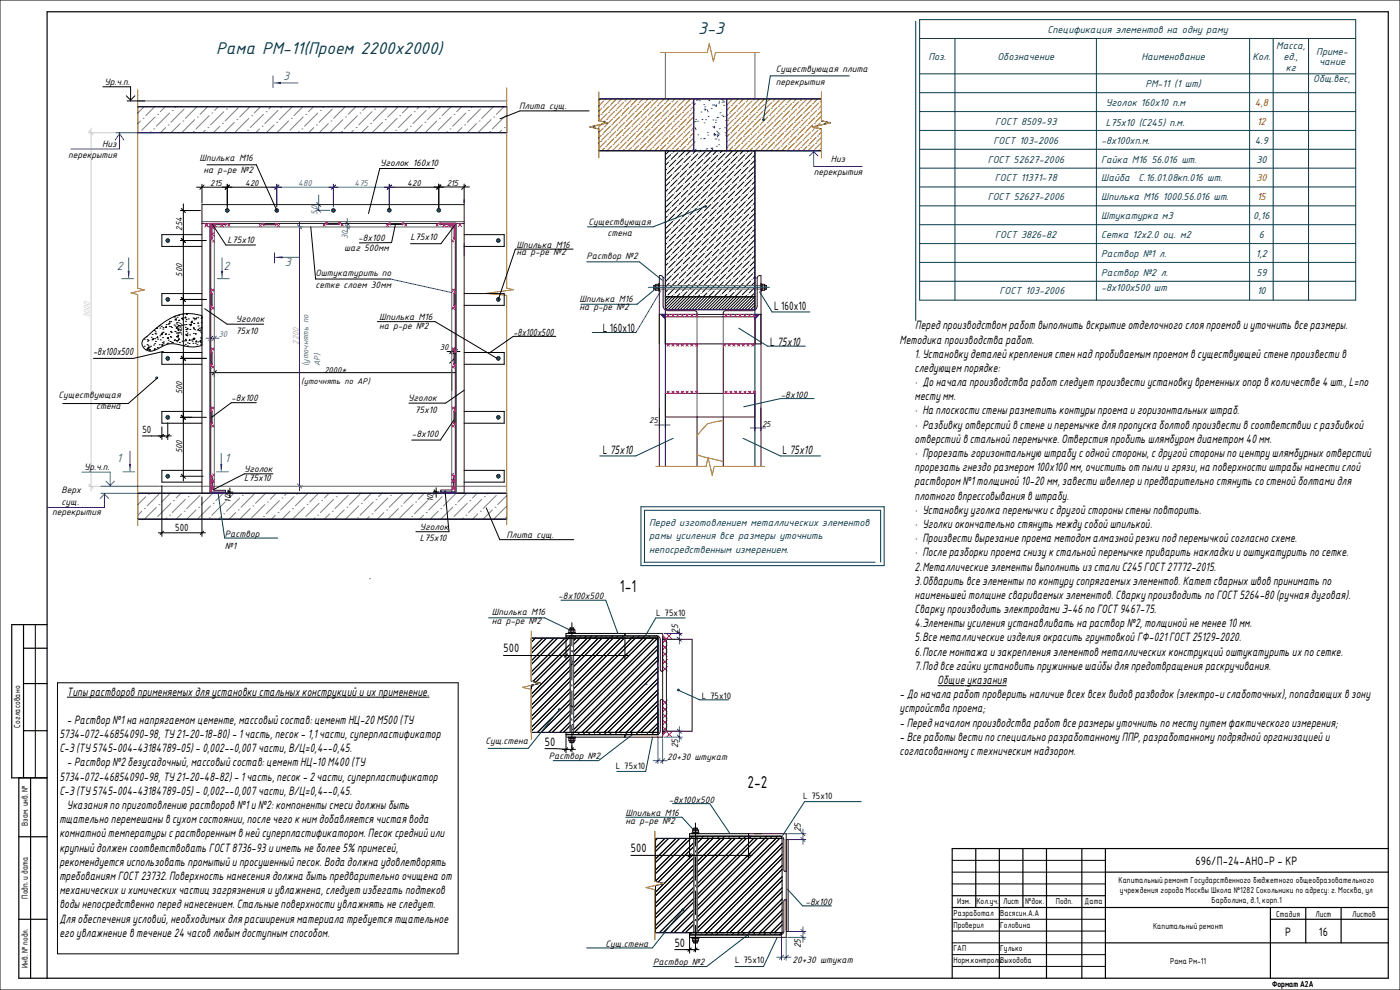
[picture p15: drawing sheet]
<svg xmlns="http://www.w3.org/2000/svg" width="594mm" height="420mm" viewBox="0 0 594 420" stroke-linecap="round" stroke-linejoin="round" font-family="sans-serif">
<defs><g id="words">
<g font-size="7.8" fill="#00394c">
<text x="296.3" y="14.5">3-3</text>
<text x="91.7" y="23.1">Рама РМ-11(Проем 2200х2000)</text>
</g>
<g font-size="7.1">
<text x="263" y="251">1-1</text>
<text x="317.2" y="334.5">2-2</text>
</g>
<g font-size="5.5" fill="#3f00ff">
<text x="120.2" y="34.1">3</text>
<text x="120.8" y="113">3</text>
<text x="49.5" y="114.7">2</text>
<text x="94.9" y="114.7">2</text>
<text x="49.6" y="196">1</text>
<text x="95.4" y="196">1</text>
</g>
<g font-size="4.9">
<text x="328.5" y="131.7">L 160x10</text>
<text x="255.8" y="141">L 160x10</text>
<text x="388.4" y="139.7">Передпроизводством работ выполнить вскрытие отделочного слояпроемов иуточнить все размеры.</text>
<text x="326.8" y="146.9">L 75х10</text>
<text x="381.7" y="145.8">Методика производства работ.</text>
<text x="388.1" y="151.8">1. Установкудеталейкрепления стеннадпробиваемымпроемомв существующей стене произвести в</text>
<text x="388.1" y="157.8">следующемпорядке:</text>
<text x="388.1" y="163.8">· До начала производства работ следует произвести установкувременныхопор в количестве 4 шт., L=по</text>
<text x="388.1" y="169.8">местумм.</text>
<text x="388.1" y="175.9">· На плоскостистеныразметить контурыпроема игоризонтальных штраб.</text>
<text x="388.1" y="181.9">· Разбивкуотверстий в стене иперемычке дляпропуска болтов произвести в соответствии сразбивкой</text>
<text x="388.1" y="187.9">отверстий в стальнойперемычке. Отверстияпробить шлямбуромдиаметром40мм.</text>
<text x="255.8" y="192.7">L 75х10</text>
<text x="332" y="192.7">L 75х10</text>
<text x="388.1" y="193.9">· Прорезать горизонтальную штрабусоднойстороны, сдругойстороныпо центрушлямбурных отверстий</text>
<text x="388.1" y="199.9">прорезать гнездо размером100х100мм, очистить от пылиигрязи, на поверхности штрабынанестислой</text>
<text x="388.1" y="206">раствором№1толщиной 10-20мм, завестишвеллер ипредварительно стянуть со стенойболтамидля</text>
<text x="388.1" y="212">плотного впрессовывания в штрабу.</text>
<text x="388.1" y="218">· Установкууголка перемычкисдругойстороныстеныповторить.</text>
<text x="388.1" y="224">· Уголкиокончательно стянуть междусобойшпилькой.</text>
<text x="388.1" y="230">· Произвестивырезание проема методомалмазнойрезкиподперемычкой согласно схеме.</text>
<text x="388.1" y="236.1">· После разборкипроема снизукстальнойперемычке приварить накладкииоштукатурить по сетке.</text>
<text x="388.1" y="242.1">2.Металлические элементывыполнить из сталиС245ГОСТ27772-2015.</text>
<text x="388.1" y="248.1">3.Обварить все элементыпо контуру сопрягаемыхэлементов. Катет сварныхшвов принимать по</text>
<text x="388.1" y="254.1">наименьшей толщине свариваемыхэлементов. Сваркупроизводить по ГОСТ5264-80 (ручнаядуговая).</text>
<text x="388.1" y="260.1">Сваркупроизводить электродами Э-46 по ГОСТ9467-75.</text>
<text x="388.1" y="266.2">4.Элементыусиления устанавливать на раствор №2, толщиной не менее 10мм.</text>
<text x="388.1" y="272.2">5.Все металлические изделия окрасить грунтовкой ГФ-021ГОСТ25129-2020.</text>
<text x="213.7" y="276.8">500</text>
<text x="388.1" y="278.2">6.После монтажа изакрепления элементов металлических конструкций оштукатурить ихпо сетке.</text>
<text x="388.1" y="284.2">7.Подвсе гайкиустановить пружинные шайбыдляпредотвращения раскручивания.</text>
<text x="397.9" y="290.2">Общие указания</text>
<text x="28.4" y="295.1">Типырастворов применяемыхдляустановкистальныхконструкций иихприменение.</text>
<text x="381.7" y="296.3">- До начала работ проверить наличие всехвсехвидов разводок (электро-ислаботочных), попадающих в зону</text>
<text x="381.7" y="302.3">устройства проема;</text>
<text x="28.4" y="307.2">- Раствор №1на напрягаемомцементе, массовыйсостав: цемент НЦ-20М500 (ТУ</text>
<text x="381.7" y="308.3">- Передначаломпроизводства работ все размерыуточнить по меступутемфактического измерения;</text>
<text x="25.2" y="313.2">5734-072-46854090-98, ТУ21-20-18-80) - 1часть, песок- 1,1части, суперпластификатор</text>
<text x="231.2" y="316.4">50</text>
<text x="381.7" y="314.3">- Все работывестипо специально разработанному ППР, разработанному подрядной организациейи</text>
<text x="25.2" y="319.2">С-3 (ТУ5745-004-43184789-05) - 0,002--0,007части, В/Ц=0,4--0,45.</text>
<text x="381.7" y="320.3">согласованномустехническим надзором.</text>
<text x="28.4" y="325.2">- Раствор №2безусадочный, массовыйсостав: цемент НЦ-10М400 (ТУ</text>
<text x="25.2" y="331.2">5734-072-46854090-98, ТУ21-20-48-82) - 1часть, песок- 2части, суперпластификатор</text>
<text x="25.2" y="337.3">С-3 (ТУ5745-004-43184789-05) - 0,002--0,007части, В/Ц=0,4--0,45.</text>
<text x="28.4" y="343.3">Указанияпо приготовлению растворов №1и№2:компоненты смесидолжныбыть</text>
<text x="25.2" y="349.3">тщательно перемешаныв сухомсостоянии, после чего книмдобавляется чистаявода</text>
<text x="25.2" y="355.3">комнатнойтемпературысраствореннымв нейсуперпластификатором. Песоксреднийили</text>
<text x="25.2" y="361.3">крупныйдолженсоответствовать ГОСТ8736-93ииметь не более 5%примесей,</text>
<text x="267.7" y="361.7">500</text>
<text x="25.2" y="367.4">рекомендуется использовать промытыйипросушенный песок. Вода должна удовлетворять</text>
<text x="507.3" y="367">696/П-24-АНО-Р - КР</text>
<text x="25.2" y="373.4">требованиям ГОСТ23732. Поверхность нанесениядолжна быть предварительно очищена от</text>
<text x="25.2" y="379.4">механических ихимических частиц загрязнения иувлажнена, следует избегать подтеков</text>
<text x="25.2" y="385.4">водынепосредственно переднанесением. Стальные поверхности увлажнять не следует.</text>
<text x="25.2" y="391.4">Дляобеспечения условий, необходимых длярасширения материала требуется тщательное</text>
<text x="25.2" y="397.5">его увлажнение в течение 24 часов любымдоступнымспособом.</text>
<text x="286.3" y="401.6">50</text>
<text x="545.3" y="397">Р</text>
<text x="559.7" y="397">16</text>
</g>
<g font-size="4.6" fill="#00394c">
<text x="444.5" y="14">Спецификация элементов на одну раму</text>
<text x="541.5" y="21">Масса,</text>
<text x="558.5" y="23.2">Приме-</text>
<text x="394" y="25.5">Поз.</text>
<text x="423.3" y="25.5">Обозначение</text>
<text x="484.3" y="25.5">Наименование</text>
<text x="531.4" y="25.5">Кол.</text>
<text x="544.6" y="25.5">ед.,</text>
<text x="545.6" y="30">кг</text>
<text x="559.8" y="27.7">чание</text>
<text x="557.3" y="34.7">Общ.вес,</text>
<text x="486.1" y="36.9">РМ-11 (1 шт)</text>
<text x="469.2" y="45">Уголок 160х10 п.м</text>
<text x="422.3" y="53">ГОСТ 8509-93</text>
<text x="469.2" y="53.7">L75х10 (С245) п.м.</text>
<text x="421.6" y="61">ГОСТ 103-2006</text>
<text x="467.2" y="61">-8х100хп.м.</text>
<text x="532.5" y="61">4.9</text>
<text x="419.1" y="69">ГОСТ 52627-2006</text>
<text x="467.2" y="69">Гайка М16 56.016 шт.</text>
<text x="533.1" y="69">30</text>
<text x="422.2" y="77">ГОСТ 11371-78</text>
<text x="467.2" y="77">Шайба</text>
<text x="483.1" y="77">С.16.01.08кп.016 шт.</text>
<text x="419.2" y="85">ГОСТ 52627-2006</text>
<text x="467.2" y="85">Шпилька М16 1000.56.016 шт.</text>
<text x="467.2" y="93">Штукатурка м3</text>
<text x="531.8" y="93">0,16</text>
<text x="422.3" y="101">ГОСТ 3826-82</text>
<text x="467.2" y="101">Сетка 12х2.0 оц. м2</text>
<text x="534.2" y="101">6</text>
<text x="467.2" y="109">Раствор №1 л.</text>
<text x="532.9" y="109">1,2</text>
<text x="467.2" y="117">Раствор №2 л.</text>
<text x="533.1" y="117">59</text>
<text x="424.2" y="124.7">ГОСТ 103-2006</text>
<text x="467.2" y="123.4">-8х100х500 шт</text>
<text x="533.4" y="124.7">10</text>
<text x="275.5" y="223.2">Перед изготовлением металлических элементов</text>
<text x="275.5" y="228.9">рамы усиления все размеры уточнить</text>
<text x="275.5" y="234.5">непосредственным измерением.</text>
</g>
<g font-size="4.6" fill="#f00">
<text x="532.4" y="45">4,8</text>
<text x="533.4" y="53">12</text>
<text x="533.1" y="77">30</text>
<text x="533.4" y="85">15</text>
</g>
<g font-size="4.2">
<text x="44.3" y="35.9">Ур.ч.п.</text>
<text x="329.3" y="30.8">Существующая плита</text>
<text x="329.3" y="36">перекрытия</text>
<text x="220.3" y="46.3">Плита сущ.</text>
<text x="43.4" y="62.3">Низ</text>
<text x="28.9" y="67.2">перекрытия</text>
<text x="84.7" y="68.5">Шпилька М16</text>
<text x="161.3" y="70.3">Уголок 160х10</text>
<text x="352.6" y="68.8">Низ</text>
<text x="86.4" y="73.2">на р-ре №2</text>
<text x="345.3" y="74">перекрытия</text>
<text x="249.8" y="95.5">Существующая</text>
<text x="174.2" y="101.9">L75х10</text>
<text x="257.8" y="100.2">стена</text>
<text x="96.6" y="103">L75х10</text>
<text x="146.1" y="106.6">шаг 500мм</text>
<text x="152" y="102.4">-8х100</text>
<text x="219.1" y="105.1">Шпилька М16</text>
<text x="219.1" y="108.4">на р-ре №2</text>
<text x="248.9" y="110">Раствор №2</text>
<text x="133.9" y="117">Оштукатурить по</text>
<text x="133.9" y="122.3">сетке слоем 30мм</text>
<text x="245.9" y="127.9">Шпилька М16</text>
<text x="245.9" y="131.7">на р-ре №2</text>
<text x="100.1" y="136.6">Уголок</text>
<text x="160.8" y="135.9">Шпилька М16</text>
<text x="100.1" y="141.8">75х10</text>
<text x="160.8" y="139.7">на р-ре №2</text>
<text x="217.9" y="142.5">-8х100х500</text>
<text x="39.5" y="150.8">-8х100х500</text>
<text x="24.9" y="169">Существующая</text>
<text x="40.8" y="173.7">стена</text>
<text x="98.1" y="170.3">-8х100</text>
<text x="173.2" y="170.1">Уголок</text>
<text x="331.3" y="168.7">-8х100</text>
<text x="176.1" y="175.3">75х10</text>
<text x="60.4" y="183.8">50</text>
<text x="174.7" y="185.5">-8х100</text>
<text x="35.7" y="199.4">Ур.ч.п.</text>
<text x="103.5" y="200.4">Уголок</text>
<text x="26.2" y="209">Верх</text>
<text x="103.5" y="204">L75х10</text>
<text x="26.2" y="214.2">сущ.</text>
<text x="22.2" y="218.6">перекрытия</text>
<text x="74.3" y="225.2">500</text>
<text x="95.4" y="227.7">Раствор</text>
<text x="178.1" y="224.9">Уголок</text>
<text x="95.4" y="232.9">№1</text>
<text x="178.1" y="229.4">L75х10</text>
<text x="215" y="228.4">Плита сущ.</text>
<text x="236.9" y="254.3">-8х100х500</text>
<text x="208.7" y="261.1">Шпилька М16</text>
<text x="278.4" y="261.5">L 75x10</text>
<text x="208.7" y="264.8">на р-ре №2</text>
<text x="287.8" y="269.1" transform="rotate(-90 287.8 269.1)">25</text>
<text x="297.8" y="296.7">L 75x10</text>
<text x="206" y="315.8">Сущ.стена</text>
<text x="287.8" y="317.6" transform="rotate(-90 287.8 317.6)">25</text>
<text x="232.9" y="322.2">Раствор №2</text>
<text x="283.1" y="322.5">20+30 штукат</text>
<text x="261.3" y="326.4">L 75x10</text>
<text x="283.8" y="340.5">-8х100х500</text>
<text x="340.8" y="339.2">L 75x10</text>
<text x="265.4" y="346.1">Шпилька М16</text>
<text x="265.4" y="349.8">на р-ре №2</text>
<text x="339.7" y="353.1" transform="rotate(-90 339.7 353.1)">25</text>
<text x="341.7" y="383.8">-8x100</text>
<text x="257" y="401.6">Сущ.стена</text>
<text x="339.7" y="402.3" transform="rotate(-90 339.7 402.3)">25</text>
<text x="277.2" y="409.6">Раствор №2</text>
<text x="311.9" y="408.4">L 75x10</text>
<text x="336.3" y="408.4">20+30 штукат</text>
</g>
<g font-size="3.9">
<text x="89.1" y="78.9">215</text>
<text x="104" y="78.9">420</text>
<text x="172.8" y="78.9">420</text>
<text x="189.5" y="78.9">215</text>
<text x="77.3" y="97.9" transform="rotate(-90 77.3 97.9)">254</text>
<text x="77.3" y="117.4" transform="rotate(-90 77.3 117.4)">500</text>
<text x="77.3" y="142.4" transform="rotate(-90 77.3 142.4)">500</text>
<text x="186.6" y="148.7">30</text>
<text x="137.6" y="158.1">2000*</text>
<text x="77.3" y="167.4" transform="rotate(-90 77.3 167.4)">500</text>
<text x="127.8" y="163">(уточнять по АР)</text>
<text x="275.5" y="179.6">25</text>
<text x="323.3" y="181">25</text>
<text x="77.3" y="192.4" transform="rotate(-90 77.3 192.4)">500</text>
<text x="97.9" y="213.2" transform="rotate(-90 97.9 213.2)">10</text>
<text x="183.8" y="213.1" transform="rotate(-90 183.8 213.1)">10</text>
</g>
<g font-size="3.9" fill="#3f00ff">
<text x="126.5" y="78.9">480</text>
<text x="150.4" y="78.9">475</text>
<text x="134.7" y="91.1" transform="rotate(-90 134.7 91.1)">50</text>
<text x="147.6" y="101.4" transform="rotate(-90 147.6 101.4)">30</text>
<text x="92.7" y="143.1">30</text>
<text x="130.9" y="155.4" transform="rotate(-90 130.9 155.4)">(уточнять по</text>
<text x="135.8" y="155.4" transform="rotate(-90 135.8 155.4)">АР)</text>
</g>
<text font-size="3.9" fill="#f0f" x="126.7" y="146.2" transform="rotate(-90 126.7 146.2)">2200</text>
<g font-size="3.5">
<text x="8.6" y="308.7" transform="rotate(-90 8.6 308.7)">Согласовано</text>
<text x="11.8" y="350.5" transform="rotate(-90 11.8 350.5)">Взам. инв. №</text>
<text x="474.6" y="374.7">Капитальный ремонт Государственного бюджетного общеобразовательного</text>
<text x="11.8" y="381.3" transform="rotate(-90 11.8 381.3)">Подп. и дата</text>
<text x="406.2" y="383.7">Изм.</text>
<text x="414.3" y="383.7">Кол.уч.</text>
<text x="425.6" y="383.7">Лист</text>
<text x="434.9" y="383.5">№док.</text>
<text x="448" y="383.7">Подп.</text>
<text x="460.2" y="383.7">Дата</text>
<text x="475.2" y="378.9">учреждения города Москвы Школа №1282 Сокольники по адресу: г. Москва, ул</text>
<text x="514.1" y="383.1">Барболина, д.1, корп.1</text>
<text x="404.6" y="388.7">Разработал</text>
<text x="424.4" y="388.7">Васясин.А.А</text>
<text x="541.5" y="389.1">Стадия</text>
<text x="558.2" y="389.1">Лист</text>
<text x="573.8" y="389.1">Листов</text>
<text x="404.6" y="393.7">Проверил</text>
<text x="424.4" y="393.7">Головина</text>
<text x="489.3" y="394.1">Капитальный ремонт</text>
<text x="404.6" y="403.7">ГАП</text>
<text x="424.4" y="403.7">Гулько</text>
<text x="11.8" y="410.8" transform="rotate(-90 11.8 410.8)">Инв. № подл.</text>
<text x="404.6" y="408.7">Норм.контрольВыходова</text>
<text x="496.5" y="409">Рама Рм-11</text>
<text x="539.8" y="418.7">Формат А2А</text>
</g>
</g></defs>
<g fill="#ff007f">
<path d="M89.4 201.9l.7 .7h-.7z"/>
<path d="M192.5 202.5l.7-.7v.7z"/>
<path d="M89.4 123.9l.7 .7h-.7z"/>
<path d="M89.4 129.6h.7l-.7 .7z"/>
<path d="M89.4 148.9l.7 .7h-.7z"/>
<path d="M89.4 154.6h.7l-.7 .7z"/>
<path d="M89.4 173.9l.7 .7h-.7z"/>
<path d="M89.4 179.6h.7l-.7 .7z"/>
<path d="M193.2 123.9v.7h-.7z"/>
<path d="M192.5 129.6h.7v.7z"/>
<path d="M192.5 154.6h.7v.7z"/>
<path d="M192.5 174.6l.7-.7v.7z"/>
<path d="M192.5 179.6h.7v.7z"/>
<path d="M89.4 101.1h.7l-.7 .6z"/>
<path d="M95.7 94.8h.7l-.7 .7z"/>
<path d="M192.5 101h.7v.6z"/>
<path d="M186.3 94.7h.6v.7z"/>
<path d="M111.3 94.8h.6v.7z"/>
<path d="M116.9 94.8h.7l-.7 .7z"/>
<path d="M170.7 94.7h.7l-.7 .7z"/>
<path d="M165 94.7h.7v.7z"/>
<path d="M193.2 148.9v.7h-.7z"/>
</g>
<g fill="#fff">
<path d="M58.4 45.3h156.6v11h-156.5z"/>
<path d="M58.4 209.2h156.6v11h-156.6z"/>
</g>
<g fill="#ff007f">
<path d="M143.8 94.6h.7l-.7 .7z"/>
<path d="M138.1 94.6h.7v.7z"/>
</g>
<g fill="#3f00ff">
<path d="M54.1 114.9h1l-.5 3z"/>
<path d="M93.7 114.9h1l-.5 3z"/>
<path d="M54.7 196.8h1l-.5 3z"/>
<path d="M93.4 196.8h1l-.5 3z"/>
<path d="M116.2 35.2l3-.5v1z"/>
<path d="M116.8 109.2l3-.5v1z"/>
</g>
<g fill="#ff007f">
<path d="M281.2 269.7l1.6 1.6h-1.6z"/>
<path d="M281.2 310.3h1.6l-1.6 1.5z"/>
</g>
<g fill="#fff">
<path d="M294.3 42h14v22h-14z"/>
<path d="M282.3 125.9h38v5.5h-38z"/>
<path d="M242 299.3v11.5h1.4v-10.8zM242 270.8v11.5l1.4-.8v-10.7z"/>
<path d="M243.4 270.8v40h35.8v-40zM225.5 270.8v18.2l3.7 .9-3.7 .9v20h16.5v-40z"/>
<path d="M295.8 355.7v40.1h36.1v-40.1zM278.2 355.7v18.3l3.7 .9-3.7 .8v20.1h16.2v-40.1z"/>
<path d="M308.3 42v22h40.3v-9.3l-3.8-.8 7.5-1.8-3.7-.9v-9.2zM254.1 42v9.2l3.8 .9-7.5 1.8 3.7 .8v9.3h40.2v-22z"/>
</g>
<g fill="#3f00ff">
<path d="M280.5 133.4h1.8v1.8z"/>
<path d="M320.4 133.4h1.8l-1.8 1.8z"/>
</g>
<g fill="none" stroke="#3f00ff" stroke-width=".42">
<path d="M115.8 32.2v5M116.2 35.2h10.3M48.9 59.4l1.8-2.7 1.8 2.7M49.2 56.3h16.3M50.7 56.3v6.9h-20.6M294.3 46.9h.1M294.3 54.1h.1M294.3 42v22M294.4 44.2h.1M294.5 53.9l-.2 .2M294.5 46.2l-.1 .7M294.7 44h.1"/>
<path d="M295 54.2l.4 .9M295.2 50.7h.1M295.5 51.5l-.8 .2M296 51.4h.1M296.1 57.2h.1M296.3 42.4l-.8 .2M296.8 42.7h.1M297.3 58.8h.1M297.5 47.5h.1M297.9 50.7h.1M298.5 58.9h.1M298.6 44.4h.1"/>
<path d="M298.8 46.2l.7 .3M298.8 52.1h.1M298.9 58.7h.1M299 45.3h.1M299.4 50.8h.1M299.6 46.3l-.4 .6M300.1 46.6l.4 .9M300.2 56.2h.1M300.3 57.3h.1M300.5 49.4h.1M300.7 42.6h.1M301.8 46.1h.1"/>
<path d="M302.3 44.6h.1M302.5 50.9h.1M302.8 56.9l.8 .3M302.9 44.5h.1M302.9 54.1h.1M303.2 56.5l-.2 1.1M303.2 53.5v.8l-.7-.6M303.3 44.6l.7 .6M303.6 52h.1M303.7 51h.1M303.7 57l-.4 .6M304 44.4v.8"/>
<path d="M304.1 55.6l1.1 1M304.2 58.9l-.8 .1M304.2 57.3l.4 .9M304.6 57.5h.1M304.8 59.4h.1M305 49.8l-.8 .1M305.2 54.6h.1M305.3 42.9l-.2 1.2M305.5 47.8h.1M305.5 56.8l-1.2 .2M306.2 42.1l1.1 .9M306.4 48.9h.1"/>
<path d="M306.8 49.4h.1M307.1 44.7h.1M307.5 54.2h.1M307.6 43.3l-1.2 .1M307.6 56.3h.1M307.9 57.4h.1M307.9 51.1h.1M308 49.3l.3 .2M308.3 42v22M115.4 79.4h51.8M117.4 78.2v8.3M118.3 78.5l-1.7 1.8"/>
<path d="M141.5 78.2v9.6M142.4 78.5l-1.8 1.8M165.2 78.2v8.9M166.1 78.5l-1.8 1.8M294.5 60.2h.1M294.7 60.7h-.4M295 63.4h.1M297.1 63.8h.1M299.6 63.6h.1M299.9 63h.1M301.3 63.9h.1M302.4 62.6v.8l-.7-.6"/>
<path d="M303.9 62.1h.1M304.9 61.4h.1M333.9 64h12.9M343.4 66.2l1.9-1.9 1.8 1.9M345.3 64v6.6h20.6M126.2 95.3l1.8 1.8M127.1 94.2v114M127.5 96.2h.8M134 86.8h1.2M134 89.2h6M134.3 85.9l1.8 1.7M134.3 88.4l1.8 1.7"/>
<path d="M135.2 82.8v6.4M146.5 93.9l1.7 1.7M146.5 95.4l1.7 1.7M147.4 92.8v5.5M148 94.8h.6M148 96.3h.6M51.6 118.2h5M54.6 109.4v8.5M92.2 118.2h5M94.2 109.4v8.5M116.5 107.2v4.4M116.8 109.2h10.1"/>
<path d="M165.7 118.4l26 5.7M196.9 103.4v5.2M281.4 117.9h.9M320.3 117.9h1M280.4 123.3l-10.5 17.8M280.5 133.4h1.8v1.8zM282.3 131.4h38.1M320.4 133.4h1.8l-1.8 1.8zM87.4 143.5h5.5M89.4 143v1.8M90.3 142.6l-1.7 1.8M90.9 143v1.8"/>
<path d="M91.8 142.6l-1.7 1.8M279.8 173.1v8.5M282.3 177.6v4M320.3 177.6v5.2M322.8 173.1v9.7M55.2 191.4v8.4M93.9 192.4v7.4M277.8 180.3h6.5M318.3 181.6h6.5M34.8 200.3h12v6M42.5 211.5l1.8-1.8 1.8 1.8M42.8 206.3h15.6"/>
<path d="M42.8 209.3h15.6M44.3 209.3v6h-24M44.9 204.2l1.9 1.8 1.8-1.8M52.2 200.2h5M89.4 208.8h6.3v.5h-6.3zM91.9 200.2h5M126.2 205.3l1.8 1.8M127.5 206.2h.8M186.9 208.7h6.3v.5h-6.3zM243 274.3h.1M243.1 276.1h.1M243.3 271.3h.1"/>
<path d="M243.4 276.4l-.3-.1 .2 .6M243.4 276.8l-.1 .1M281.8 271.3h7.7M281.8 268.8h7.7M287.4 270.4l1.8 1.8M287.4 267.9l1.8 1.8M288.3 266.8v6.5M242 282.2h.1M242 299.8h.1M242.8 280.8h.1M243.2 300h.1M242 301.9v.4"/>
<path d="M242.1 304.8h.1M242.8 309.4h.1M242.8 307.4h.1M243 302.7h.1M265.7 310.8v1M279.2 311.4v12.6M281.2 313.4v10.6M281.8 310.3h7.7M281.8 312.8h7.7M287.4 309.4l1.8 1.8M287.4 311.9l1.8 1.8M288.3 308.3v6.5"/>
<path d="M277.2 322.8h6M280.1 321.9l-1.8 1.7M282.1 321.9l-1.8 1.7M318.1 354.7v1M334.2 356.2h7.8M334.2 353.7h7.8M339.8 355.4l1.8 1.7M339.8 352.9l1.8 1.7M340.7 351.7v6.5M331.6 396.4v11M333.6 398.4v9M334.2 395.3h7.8"/>
<path d="M334.2 397.8h7.8M339.8 394.4l1.8 1.7M339.8 396.9l1.8 1.7M340.7 393.3v6.5M329.6 406.2h6M332.5 405.3l-1.8 1.8M334.5 405.3l-1.8 1.8"/>
</g>
<g fill="none" stroke="#000" stroke-width=".42">
<path d="M0 0h594.1v420.1h-594.1zM43.6 36.8h11.8v6M53.6 40.6l1.8 1.9 1.8-1.9M53.9 42.8h7.6M58.4 45.3h156.6v11h-156.5zM250 47.1h-29.4l-8.4 3.3M254.1 42h94.5v9.2l3.7 .9-7.5 1.8 3.8 .8v9.3h-94.5v-9.3l-3.7-.8 7.5-1.8-3.8-.9zM294.3 42v22M308.3 42v22M83.4 79.4h36M85.7 78.2v8M86.6 78.5l-1.8 1.8"/>
<path d="M87.8 69.9h21l8.6 19.4M96.4 78.2v10.5M97.3 78.5l-1.7 1.8M117.4 78.2v9.6M118.3 78.5l-1.7 1.8M163.2 79.4h25M165.2 78.2v10.4M166.1 78.5l-1.8 1.8M184.2 79.3h15M184.2 71.5h-23l-4.8 19.1M186.2 78.1v10.1M187.1 78.5l-1.8 1.8"/>
<path d="M187.1 78.4l-1.8 1.8M196.9 78.1v8M197.6 78.6l-1.7 1.8M282.3 64v67.4M282.6 74.3h.1M282.9 71.8l-.6 .6M283.5 71.2l-.1 .1M283.7 68.7l-1.4 1.4M284 64l-1.4 1.4M284 79.7h.1M284.3 77.2l-2 1.9M284.3 68.1v.1"/>
<path d="M284.6 65.6l-2.3 2.3M284.9 76.6h.1M285.1 74.1l-2.8 2.8M285.2 65.1h-.1M285.7 73.5h.1M286 71l-2.8 2.8M286.2 64l-.5 .5M286.5 79.4l-2.8 2.8M286.6 70.4h-.1M286.8 67.9l-2.8 2.8M287.1 78.8h.1M287.4 76.3l-2.8 2.8"/>
<path d="M287.4 67.3h.1M287.7 64.8l-2.8 2.8M288 75.7h-.1M288.2 73.2l-2.8 2.8M288.2 64.2h.1M288.8 72.6v.1M289.1 70.1l-2.8 2.8M289.6 78.6l-2.8 2.8M289.6 69.6h.1M289.9 67l-2.8 2.9M290.2 78h.1M290.5 75.5l-2.8 2.8"/>
<path d="M290.5 66.5h.1M290.7 64l-2.8 2.8M291.1 74.9h-.1M291.3 72.4l-2.8 2.8M291.9 71.8h.1M292.1 69.3l-2.8 2.8M292.7 77.7l-2.8 2.8M292.7 68.7h.1M293 64l-2 1.9M293 66.2l-2.8 2.8M293.3 77.1v.1M293.6 74.6l-2.9 2.8"/>
<path d="M293.6 65.6h.1M294.1 74v.1M294.4 71.5l-2.8 2.8M295 80l-2.9 2.8M295 71h.1M295.2 64l-1.1 1.1M295.2 68.5l-2.8 2.8M295.5 79.4h.1M295.8 76.9l-2.8 2.8M295.8 67.9h.1M296.1 65.4l-2.8 2.8M296.4 76.3h.1"/>
<path d="M296.6 73.8l-2.8 2.8M296.7 64.8h-.1M297.2 73.2h.1M297.5 64l-.3 .2M297.5 70.7l-2.8 2.8M298 79.1l-2.8 2.8M298.1 70.1h-.1M298.3 67.6l-2.8 2.8M298.6 78.5v.1M298.9 76l-2.8 2.8M298.9 67h.1M299.2 64.5l-2.8 2.8"/>
<path d="M299.5 75.4l-.1 .1M299.7 72.9l-2.8 2.8M300.3 72.4h.1M300.6 69.9l-2.8 2.8M301.1 78.3l-2.8 2.8M301.2 69.3h-.1M301.4 66.8l-2.8 2.8M301.7 77.7h.1M302 64l-2.6 2.5M302 75.2l-2.8 2.8M302 66.2h.1M302.6 74.6h-.1"/>
<path d="M302.8 72.1l-2.8 2.8M303.4 71.5h.1M303.7 69l-2.8 2.8M304 79.9l-.1 .1M304.2 64l-1.7 1.6M304.2 77.4l-2.8 2.8M304.2 68.4v.1M304.5 65.9l-2.8 2.8M304.8 76.8v.1M305.1 74.3l-2.8 2.9M305.1 65.3v.1M305.6 73.8h.1"/>
<path d="M305.9 71.3l-2.8 2.8M306.4 64l-.8 .8M306.5 79.7l-2.8 2.8M306.5 70.7h.1M306.7 68.2l-2.8 2.8M307 79.1h.1M307.3 76.6l-2.8 2.8M307.3 67.6h.1M307.6 65.1l-2.8 2.8M307.9 76h.1M308.1 73.5l-2.8 2.8M308.2 64.5h-.1"/>
<path d="M308.7 72.9h.1M309 70.4l-2.8 2.8M309.6 78.8l-2.9 2.8M309.6 69.8v.1M309.8 67.3l-2.8 2.8M310.1 78.3h.1M310.4 75.7l-2.8 2.9M310.4 66.7v.1M310.7 64.2l-2.8 2.8M311 75.2h.1M311.2 72.7l-2.8 2.8M311.8 72.1h.1"/>
<path d="M312.1 69.6l-2.8 2.8M312.6 78l-2.8 2.8M312.7 69h-.1M312.9 66.5l-2.8 2.8M313.2 64l-2.2 2.2M313.2 77.4h.1M313.5 74.9l-2.8 2.8M313.5 65.9h.1M314.1 74.3h-.1M314.3 71.8l-2.8 2.8M314.9 71.2v.1M315.2 68.7l-2.8 2.8"/>
<path d="M315.4 64l-1.4 1.4M315.5 79.7h-.1M315.7 77.2l-2.8 2.8M315.8 68.1l-.1 .1M316 65.6l-2.8 2.9M316.3 76.6h.1M316.6 74.1l-2.8 2.8M316.6 65.1h.1M317.2 73.5h-.1M317.4 71l-2.8 2.8M317.7 64l-.6 .5M318 79.4l-2.8 2.8"/>
<path d="M318 70.4h.1M318.3 67.9l-2.9 2.8M318.6 78.8h-.1M318.8 76.3l-2.8 2.8M318.8 67.3h.1M319.1 64.8l-2.8 2.8M319.4 75.7h.1M319.7 73.2l-2.9 2.8M319.7 64.2h.1M320.2 72.6v.1M320.3 65.8l-.9 1M320.3 68l-1.8 1.9"/>
<path d="M320.3 70.3l-2.6 2.6M320.3 74.8l-.4 .4M320.3 77l-1.2 1.3M320.3 79.3l-2 2.1M320.3 64v67.4h-38M76.6 89.3h8.5M76.9 88.5l1.8 1.7M77.8 86.5v117.6M85.7 99.6h-17v5h17M90 95.1l5.8 8.9h12.7M95.7 94.8h.7l-.7 .7zM111.3 94.8h.6v.7z"/>
<path d="M116.9 94.8h.7l-.7 .7zM131.9 96.3l2 22.1h31.8M138.1 94.6h.7v.7zM143.8 94.6h.7l-.7 .7zM165 94.7h.7v.7zM167.9 94.9l-1.8 8.1-13.7 .1M170.7 94.7h.7l-.7 .7zM186.3 94.7h.6v.7zM193.2 95.3l-6.1 8.1h-12.9M196.9 99.6h17.1v5h-17.1M282.3 85.8h.1M282.6 83.3l-.3 .3"/>
<path d="M282.9 94.3h.1M283.2 91.7l-.9 .9M283.2 82.7v.1M283.4 80.2l-1.1 1.2M283.8 91.2h-.1M284 88.7l-1.7 1.6M284.3 99.6h.1M284.6 97.1l-2.3 2.2M284.6 88.1h.1M284.9 85.6l-2.6 2.5M285.2 96.5h-.1M285.4 94l-2.8 2.8"/>
<path d="M285.4 85h.1M285.7 82.5l-2.8 2.8M286 93.4h.1M286.3 90.9l-2.9 2.8M286.3 81.9h.1M286.8 99.3l-2.8 2.8M286.8 90.3h.1M287.1 87.8l-2.8 2.8M287.4 98.7v.1M287.7 96.2l-2.8 2.8M287.7 87.2v.1M287.9 84.7l-2.8 2.8"/>
<path d="M288.2 95.7h.1M288.5 93.2l-2.8 2.8M288.5 84.1v.1M288.8 81.6l-2.8 2.8M289.1 92.6h.1M289.3 90.1l-2.8 2.8M289.4 81.1h-.1M289.9 98.5l-2.8 2.8M289.9 89.5h.1M290.2 87l-2.8 2.8M290.5 97.9h.1M290.7 95.4l-2.8 2.8"/>
<path d="M290.8 86.4h-.1M291 83.9l-2.8 2.8M291.3 94.8h.1M291.6 92.3l-2.8 2.8M291.6 83.3h.1M291.9 80.8l-2.8 2.8M292.2 91.7h-.1M292.4 89.2l-2.8 2.8M292.5 80.2h-.1M293 97.6l-2.8 2.8M293 88.6v.1M293.3 86.1l-2.8 2.8"/>
<path d="M293.6 97.1h.1M293.8 94.6l-2.8 2.8M293.9 85.5l-.1 .1M294.1 83l-2.8 2.9M294.4 94h.1M294.7 91.5l-2.8 2.8M294.7 82.5h.1M295.2 99.9l-2.8 2.8M295.3 90.9h-.1M295.5 88.4l-2.8 2.8M295.8 99.3h.1M296.1 96.8l-2.8 2.8"/>
<path d="M296.1 87.8h.1M296.4 85.3l-2.8 2.8M296.7 96.2h-.1M296.9 93.7l-2.8 2.8M296.9 84.7h.1M297.2 82.2l-2.8 2.8M297.5 93.1v.1M297.8 90.6l-2.8 2.8M297.8 81.6h.1M298.3 99l-2.8 2.9M298.3 90v.1M298.6 87.5l-2.8 2.8"/>
<path d="M298.9 98.5h.1M299.2 96l-2.8 2.8M299.2 87h.1M299.4 84.4l-2.8 2.9M299.8 95.4h-.1M300 92.9l-2.8 2.8M300 83.9h.1M300.3 81.4l-2.8 2.8M300.6 92.3h.1M300.9 89.8l-2.9 2.8M300.9 80.8h.1M301.4 98.2l-2.8 2.8"/>
<path d="M301.4 89.2h.1M301.7 86.7l-2.8 2.8M302 97.6h.1M302.3 95.1l-2.9 2.8M302.3 86.1h.1M302.5 83.6l-2.8 2.8M302.8 94.5v.1M303.1 92l-2.8 2.8M303.1 83h.1M303.4 80.5l-2.8 2.8M303.7 91.4v.1M303.9 88.9l-2.8 2.8"/>
<path d="M304.2 99.9h.1M304.5 97.4l-2.8 2.8M304.5 88.4h.1M304.8 85.9l-2.8 2.8M305.1 96.8h.1M305.3 94.3l-2.8 2.8M305.4 85.3h-.1M305.6 82.8l-2.8 2.8M305.9 93.7h.1M306.2 91.2l-2.8 2.8M306.2 82.2h.1M306.7 99.6l-2.8 2.8"/>
<path d="M306.8 90.6h-.1M307 88.1l-2.8 2.8M307.3 99h.1M307.6 96.5l-2.8 2.8M307.6 87.5h.1M307.9 85l-2.8 2.8M308.2 95.9l-.1 .1M308.4 93.4l-2.8 2.8M308.5 84.4h-.1M308.7 81.9l-2.8 2.8M309 92.8v.1M309.3 90.3l-2.8 2.9"/>
<path d="M309.3 81.3v.1M309.8 98.8l-2.8 2.8M309.9 89.8h-.1M310.1 87.3l-2.8 2.8M310.4 98.2h.1M310.7 95.7l-2.8 2.8M310.7 86.7h.1M311 84.2l-2.9 2.8M311.3 95.1h-.1M311.5 92.6l-2.8 2.8M311.5 83.6h.1M311.8 81.1l-2.8 2.8"/>
<path d="M312.1 92h.1M312.4 89.5l-2.8 2.8M312.4 80.5h.1M312.9 97.9l-2.8 2.8M312.9 88.9h.1M313.2 86.4l-2.8 2.8M313.5 97.3v.1M313.8 94.8l-2.8 2.8M313.8 85.8v.1M314 83.3l-2.8 2.8M314.3 94.3h.1M314.6 91.7l-2.8 2.9"/>
<path d="M314.6 82.7v.1M314.9 80.2l-2.8 2.8M315.2 91.2h.1M315.4 88.7l-2.8 2.8M315.8 99.6h-.1M316 97.1l-2.8 2.8M316 88.1h.1M316.3 85.6l-2.8 2.8M316.6 96.5h.1M316.8 94l-2.8 2.8M316.9 85h-.1M317.1 82.5l-2.8 2.8"/>
<path d="M317.4 93.4h.1M317.7 90.9l-2.8 2.8M317.7 81.9h.1M318.3 99.3l-2.9 2.8M318.3 90.3h.1M318.5 87.8l-2.8 2.8M318.8 98.7v.1M319.1 96.2l-2.8 2.8M319.1 87.2v.1M319.4 84.7l-2.8 2.8M319.7 95.7h.1M319.9 93.2l-2.8 2.8"/>
<path d="M320 84.1l-.1 .1M320.2 81.6l-2.8 2.8M320.3 86l-.6 .7M320.3 88.3l-1.5 1.5M320.3 90.5l-2.3 2.4M320.3 95l-.1 .1M320.3 97.2l-.9 1M320.3 99.5l-1.8 1.8M76.6 102.1h11M76.9 101.2l1.8 1.7M89.4 101.1h.7l-.7 .6zM192.5 101h.7v.6z"/>
<path d="M243.2 105.7h-24.5l-7.2 21.4M282.3 117.3h.1M282.6 114.8l-.3 .2M282.6 105.8h.1M282.9 103.3l-.6 .5M283.2 114.2h.1M283.4 111.7l-1.1 1.1M283.5 102.7h-.1M283.7 100.2l-1.4 1.4M284 111.1h.1M284.3 108.6l-2 1.9M284.6 119.5h.1"/>
<path d="M284.9 117l-2.6 2.5M284.9 108h.1M285.1 105.5l-2.8 2.8M285.4 116.4h.1M285.7 113.9l-2.8 2.8M285.7 104.9h.1M286 102.4l-2.8 2.8M286.3 113.3v.1M286.5 110.8l-2.8 2.8M286.6 101.8l-.1 .1M287.1 119.3l-2.8 2.8M287.1 110.2v.1"/>
<path d="M287.4 107.7l-2.8 2.9M287.7 118.7h.1M287.9 116.2l-2.8 2.8M288 107.2h-.1M288.2 104.7l-2.8 2.8M288.5 115.6h.1M288.8 113.1l-2.8 2.8M288.8 104.1h.1M289.1 101.6l-2.8 2.8M289.4 112.5h-.1M289.6 110l-2.8 2.8M289.6 101h.1"/>
<path d="M290.2 118.4l-2.8 2.8M290.2 109.4h.1M290.5 106.9l-2.8 2.8M290.8 117.8l-.1 .1M291 115.3l-2.8 2.8M291.1 106.3h-.1M291.3 103.8l-2.8 2.8M291.6 114.7v.1M291.9 112.2l-2.8 2.8M291.9 103.2v.1M292.1 100.7l-2.8 2.8M292.5 111.7h-.1"/>
<path d="M292.7 109.2l-2.8 2.8M292.7 100.1v.1M293.3 117.6l-2.8 2.8M293.3 108.6h.1M293.6 106.1l-2.9 2.8M293.9 117h-.1M294.1 114.5l-2.8 2.8M294.1 105.5h.1M294.4 103l-2.8 2.8M294.7 113.9h.1M295 111.4l-2.9 2.8M295 102.4h.1"/>
<path d="M295.5 119.8l-2.8 2.8M295.5 110.8h.1M295.8 108.3l-2.8 2.8M296.1 119.2v.1M296.4 116.7l-2.8 2.8M296.4 107.7h.1M296.6 105.2l-2.8 2.8M296.9 116.1v.1M297.2 113.6l-2.8 2.8M297.2 104.6v.1M297.5 102.1l-2.8 2.8M297.8 113.1h.1"/>
<path d="M298 110.6l-2.8 2.8M298.1 101.5l-.1 .1M298.6 119l-2.8 2.8M298.6 110h.1M298.9 107.5l-2.8 2.8M299.2 118.4h.1M299.4 115.9l-2.8 2.8M299.5 106.9h-.1M299.7 104.4l-2.8 2.8M300 115.3h.1M300.3 112.8l-2.8 2.8M300.3 103.8h.1"/>
<path d="M300.6 101.3l-2.8 2.8M300.9 112.2h.1M301.1 109.7l-2.8 2.8M301.2 100.7h-.1M301.7 118.1l-2.8 2.8M301.7 109.1v.1M302 106.6l-2.8 2.8M302.3 117.5v.1M302.5 115l-2.8 2.9M302.6 106l-.1 .1M302.8 103.5l-2.8 2.8M303.1 114.5h.1"/>
<path d="M303.4 112l-2.8 2.8M303.4 103h.1M303.7 100.4l-2.8 2.9M304 111.4h-.1M304.2 108.9l-2.8 2.8M304.5 119.8h.1M304.8 117.3l-2.8 2.8M304.8 108.3h.1M305.1 105.8l-2.8 2.8M305.4 116.7h-.1M305.6 114.2l-2.8 2.8M305.6 105.2h.1"/>
<path d="M305.9 102.7l-2.8 2.8M306.2 113.6h.1M306.5 111.1l-2.8 2.8M306.5 102.1h.1M307 119.5l-2.8 2.8M307 110.5v.1M307.3 108l-2.8 2.8M307.6 119h.1M307.9 116.4l-2.8 2.9M307.9 107.4v.1M308.1 104.9l-2.8 2.8M308.5 115.9h-.1"/>
<path d="M308.7 113.4l-2.8 2.8M308.7 104.4h.1M309 101.9l-2.8 2.8M309.3 112.8h.1M309.6 110.3l-2.9 2.8M309.6 101.3h.1M310.1 118.7l-2.8 2.8M310.1 109.7h.1M310.4 107.2l-2.8 2.8M310.7 118.1h.1M311 115.6l-2.9 2.8M311 106.6h.1"/>
<path d="M311.2 104.1l-2.8 2.8M311.5 115h.1M311.8 112.5l-2.8 2.8M311.8 103.5h.1M312.1 101l-2.8 2.8M312.4 111.9v.1M312.6 109.4l-2.8 2.8M312.7 100.4h-.1M313.2 117.9l-2.8 2.8M313.2 108.8v.1M313.5 106.3l-2.8 2.9M313.8 117.3h.1"/>
<path d="M314 114.8l-2.8 2.8M314.1 105.8h-.1M314.3 103.3l-2.8 2.8M314.6 114.2h.1M314.9 111.7l-2.8 2.8M314.9 102.7h.1M315.2 100.2l-2.8 2.8M315.5 111.1h-.1M315.7 108.6l-2.8 2.8M316 119.5h.1M316.3 117l-2.8 2.8M316.3 108h.1"/>
<path d="M316.6 105.5l-2.8 2.8M316.9 116.4h-.1M317.1 113.9l-2.8 2.8M317.2 104.9h-.1M317.4 102.4l-2.8 2.8M317.7 113.3v.1M318 110.8l-2.8 2.8M318 101.8v.1M318.5 119.3l-2.8 2.8M318.6 110.2l-.1 .1M318.8 107.7l-2.8 2.9M319.1 118.7h.1"/>
<path d="M319.4 116.2l-2.8 2.8M319.4 107.2h.1M319.7 104.7l-2.9 2.8M320 115.6h-.1M320.2 113.1l-2.8 2.8M320.2 104.1h.1M320.3 119.7l-1.5 1.5M320.3 101.7l-2.6 2.7M320.3 106.2l-.4 .4M320.3 108.5l-1.2 1.2M320.3 110.7l-2 2.1M320.3 117.4l-.6 .7"/>
<path d="M66.2 139.4h.1M66.4 139.2l.4-.2-.1 .4-.3-.2M67.6 138.2h.1M67.8 139.2h.1M68.5 138.4h.1M69.1 139.6h.1M69.1 139h.1M70.2 138.9h.1M70.5 137.7h.1M70.6 138.5v.4l-.4-.1zM71.3 137.6h.1M71.7 137.2l.4-.2-.1 .4z"/>
<path d="M71.8 138.6h.1M71.9 136.4h.1M72.4 138.6h.1M72.5 136.4h.1M72.8 139h.1M73.9 137.9h.1M74.1 134.2l-.2 .3h.4M74.2 138.4h.1M74.3 134.2v.3M74.8 135.2v.6l-.5-.1zM75 137h.1M75.1 138.9l.1 .4-.4-.1z"/>
<path d="M75.1 134.6h.1M75.2 138.7h.1M75.6 138.2h.1M75.7 136h.1M75.8 133.9h.1M75.8 138.1h.1M75.9 135.8h.1M75.9 139.6l-.1 .3-.3-.2M75.9 139.5l-.4 .2M76.5 138.4h.1M76.6 127.1h11M76.9 126.2l1.8 1.8"/>
<path d="M77 135.1l.5-.2-.2 .4zM77.3 138h.1M77.5 135.6h.1M77.6 133.3h.1M78.2 137.8h.1M78.5 134.8h.1M78.6 138.9h.1M78.7 136.3h.1M78.8 134.5l.1 .4h-.4zM78.8 139.8h.1M78.9 137.7h.1M79 135.6h.1"/>
<path d="M79.1 133.4h.1M79.2 133.1h.1M79.7 139.3v.4l-.3-.1zM79.9 135.3h.1M80.2 137.7h.1M80.6 139.8h.1M80.7 138.2h.1M80.8 137.7l.5-.2-.2 .4zM81.5 136.2l.1 .7-.6-.1zM81.9 134.9h.1M82 139h.1M82.1 139.3h.1"/>
<path d="M82.2 139.6h.1M82.2 137.2h.1M82.2 135.1h.1M82.4 135.7h.1M82.7 139.9h.1M83.3 134.9l.1 .4h-.4zM83.8 137.1h.1M83.9 134.8h.1M83.9 137.1h.1M84.1 138.3h.1M84.2 139.7l.1 .4-.4-.1zM84.6 139.3h.1"/>
<path d="M85.3 138.9h.1M85.3 135.1h.1M85.4 136.8h.1M85.4 139.2h.1M85.5 134.7h.1M85.5 134.6h.1M85.7 124.6h-17v5h17M86.9 131l9.4 6.6h15.6M89.4 123.9l.7 .7h-.7zM89.4 129.6h.7l-.7 .7zM160.1 136.5h24.5l26.3 15.6M192.5 129.6h.7v.7z"/>
<path d="M193.2 123.9v.7h-.7zM196.9 124.6h17.1v5h-17.1M280.5 133.4h1.8v1.8zM282.3 125.9h38M282.8 125.9l-.5 .5M282.9 125.7h.1M283.2 123.2l-.9 .8M283.8 122.6h-.1M284 120.1l-1.7 1.7M284.1 125.9l-1.8 1.8M285.3 125.9l-3 3M285.4 125.4l-.5 .5"/>
<path d="M286 124.8v.1M286.3 122.3l-2.9 2.8M286.6 125.9l-4.3 4.3M286.8 121.8h.1M287.8 125.9l-5.5 5.5M288.5 124.6l-1.4 1.3M289.1 125.9l-5.5 5.5M289.1 124h.1M289.3 121.5l-2.8 2.8M289.9 120.9h.1M290.3 125.9l-5.5 5.5M291.6 125.9l-5.5 5.5"/>
<path d="M291.6 123.7l-2.2 2.2M292.2 123.2h-.1M292.4 120.7l-2.8 2.8M292.8 125.9l-5.5 5.5M293 120.1h.1M294.1 125.9l-5.5 5.5M294.4 125.4h.1M294.7 122.9l-2.8 2.8M295.3 122.3h-.1M295.3 125.9l-5.5 5.5M296.5 125.9l-5.4 5.5M296.9 125.1l-.8 .8"/>
<path d="M297.5 124.6h.1M297.8 122.1l-2.8 2.8M297.8 125.9l-5.5 5.5M298.3 121.5h.1M299 125.9l-5.4 5.5M300 124.3l-1.6 1.6M300.3 125.9l-5.5 5.5M300.6 123.7h.1M300.9 121.2l-2.9 2.8M301.4 120.6v.1M301.5 125.9l-5.4 5.5M302.8 125.9l-5.5 5.5"/>
<path d="M303.1 123.5l-2.5 2.4M303.7 122.9h.1M303.9 120.4l-2.8 2.8M304 125.9l-5.4 5.5M305.3 125.9l-5.5 5.5M305.3 125.7l-.2 .2M305.9 125.1h.1M306.2 122.6l-2.8 2.8M306.5 125.9l-5.5 5.5M306.8 122l-.1 .1M307.8 125.9l-5.5 5.5M308.4 124.9l-1 1"/>
<path d="M309 124.3h.1M309 125.9l-5.5 5.5M309.3 121.8l-2.8 2.8M309.9 121.2h-.1M310.3 125.9l-5.5 5.5M311.5 125.9l-5.5 5.5M311.5 124l-1.9 1.9M312.1 123.4v.1M312.4 120.9l-2.8 2.8M312.8 125.9l-5.5 5.5M312.9 120.4h.1M314 125.9l-5.5 5.5"/>
<path d="M314.3 125.7h.1M314.6 123.2l-2.8 2.7M315.2 122.6h.1M315.3 125.9l-5.5 5.5M315.4 120.1l-2.8 2.8M316.5 125.9l-5.5 5.5M316.8 125.4l-.5 .5M317.4 124.8v.1M317.7 122.3l-2.8 2.8M317.8 125.9l-5.5 5.5M318.3 121.8h.1M319 125.9l-5.5 5.5"/>
<path d="M319.9 124.6l-1.3 1.3M320.2 125.9l-5.4 5.5M320.3 127.1l-4.3 4.3M320.3 128.3l-3 3.1M320.3 129.6l-1.8 1.8M320.3 130.8l-.5 .6M320.3 121.9l-2.3 2.4M320.4 133.4h1.8l-1.8 1.8zM61 143.8l1.3-.9a34.7 34.7 0 0 1 13.9-9.4 17 17 0 0 1 9.5 .5v12.5a18.7 18.7 0 0 1-11.2-.5 10.6 10.6 0 0 0-7.9 2.2 3.8 3.8 0 0 1-4.3 .5 3.8 3.8 0 0 1-1.9-3.9zM61.2 146.9h.1M61.2 143.9h.1M62.3 148.3h.1"/>
<path d="M62.4 142.7l-.1 .2M62.4 146.2h.1M62.5 144.1h.1M62.6 144.8h.1M62.8 146.7h.1M62.9 144.4h.1M62.9 147.6l-.5 .5 .6 .1M62.9 147.6l.1 .6M62.9 147.6h.4M62.9 147.6l.3-.4 .1 .4M63.3 147.3h.1M63.5 148.9h.1"/>
<path d="M63.7 148.2l-.4 .2 .3 .2 .1-.3M63.9 146.9h.1M64.1 143.1h.1M64.5 144.2h.1M64.5 141.9h.1M64.6 144.1h.1M64.8 143.8l.5-.2-.2 .4zM65.2 146.4h.1M65.4 148.3h.1M65.4 140.3h.1M65.5 147.9h.1M65.6 145.8h.1"/>
<path d="M65.7 143.7h.1M65.8 141.6h.1M65.8 140.8h.1M66 144.9h.1M66.1 141.7h.1M66.7 147.4h.1M66.9 143.9h.1M66.9 142.9l.1 .4-.4-.1 .3-.3M67.6 146.3h.1M67.8 142.5h.1M68 144.2h.1M68.5 141.4h.1"/>
<path d="M68.6 146.4l.4-.2-.1 .4zM68.8 141.4l.1 .6-.6-.1zM68.9 145.3h.1M69 143.2h.1M69.1 141.1h.1M69.2 145.9h.1M69.2 141h.1M69.3 149.1l-12.6 3h-17M69.3 145.1h.1M70.1 141.8l.5-.2-.1 .4zM70.8 145.7h.1M70.9 143.4h.1"/>
<path d="M71.3 145.6h.1M71.4 144.3h.1M71.4 143.3l.1 .4-.4-.1 .3-.3M71.6 141.8h.1M72.2 144.9h.1M72.2 142.8h.1M72.3 140.7h.1M72.5 143.2h.1M72.6 140.9h.1M72.6 141.1h.1M72.7 145.2h.1M73.2 145.3h.1"/>
<path d="M73.9 144.3l.5-.2-.2 .5-.3-.3M74.1 140.6h.1M74.8 144.5h.1M74.9 142.8h.1M75 145h.1M75.1 142.9l.5-.5 .1 .6h-.6M75.3 141.2h.1M75.4 144.5h.1M75.5 142.4h.1M75.5 140.3h.1M76 143.7l.1 .4-.4-.1zM76 141.2h.1"/>
<path d="M76.1 145.3h.1M76.6 152.1h11M76.6 140.3h.1M76.9 151.2l1.8 1.8M77.2 144.8h.1M78.2 146.7h.1M78.2 146.7h-.1M78.2 144.6h.1M78.6 146.1h.1M78.7 144h.1M78.7 144.4h.1M78.8 141.9h.1"/>
<path d="M78.8 144.6h.1M78.9 142.3h.1M79 140.6h.1M79.3 142.3l.4-.2-.1 .4zM79.4 141.4h.1M79.5 145.5h.1M79.5 146.8h.1M80.2 145.8h.1M80.5 142.1h.1M80.5 144.1l.1 .4-.4-.1zM81.2 144.3h.1M81.6 144.8h.1"/>
<path d="M81.9 145.7h.1M81.9 143.6h.1M82 141.5h.1M82.4 143.5l.1 .6-.6-.1zM82.4 143.7h.1M82.8 141.5h.1M82.9 141.8h.1M82.9 145.6h.1M83.1 144.8l.4-.1-.1 .4zM83.6 146.3h.1M83.9 145.1h.1M84.6 140.2l.5-.1-.2 .4-.3-.3"/>
<path d="M85 144.9h.1M85.1 145.3h.1M85.1 144.5l.1 .4-.4-.1zM85.1 143.2h.1M85.1 146.1h.1M85.2 141.1h.1M85.2 143.8h.1M85.7 149.6h-17v5h17M88.9 158.1h104.8M89.4 154.6h.7l-.7 .7zM89.4 148.9l.7 .7h-.7zM90.9 156.9v3"/>
<path d="M91.8 157.2l-1.7 1.8M189.7 149.2h5.5M191.7 148.6v1.8M191.7 156.9v8.8M192.5 154.6h.7v.7zM192.6 148.3l-1.8 1.8M192.6 152.3l-1.8 1.8M192.8 149.6l-.5 .5M193.2 148.6v1.8M193.2 148.9l-.7 .7h.7M194.1 148.3l-.9 .9M196.9 149.6h17.1v5h-17.1"/>
<path d="M235.8 142.7h-18l-9.8 6.9M66.9 160.3l-12.5 10.9h-27.8M71.2 179.4v7.1M76.6 177.1h11M76.9 176.2l1.8 1.8M85.7 174.6h-17v5h17M89.4 173.9l.7 .7h-.7zM89.4 179.6h.7l-.7 .7zM108.8 170.9h-10.7l-8.3 6.2M192.5 174.6l.7-.7v.7zM192.5 179.6h.7v.7zM192.6 178.2l-5.7 8.5h-12.2"/>
<path d="M196.9 174.6h17.1v5h-17.1M197 165.6l-7.9 5.5h-15.6M60.4 185h12.3M68.7 181.1v5.4M69.4 184.3l-1.4 1.4M71.9 184.3l-1.4 1.4M85.7 199.6h-17v5h17M196.9 199.6h17.1v5h-17.1M58.4 209.2h156.6v11h-156.6zM68.7 206.1v21.5M76.6 202.1h9.6M76.9 201.2l1.8 1.8"/>
<path d="M85.7 210.8v16.8M89.4 201.9l.7 .7h-.7zM96.3 208.8h2.5M96.3 209.3h2.5M96.7 207.9l1.3 1.3M96.7 208.4l.8 .8M97.6 207.1v4M115.8 201.1h-12.1l-13.3 6.7M183.8 208.7h2.5M184.2 207.8l1.4 1.4M184.2 208.3l.9 .9M185.1 207v4"/>
<path d="M188.9 208.4l1.6 17.2h-14M192.5 202.5l.7-.7v.7zM206.3 215.5l5.8 13.5h31.4M67.2 226.1h20M69.4 225.4l-1.4 1.4M86.4 225.4l-1.4 1.4M15 265v65.1M213.7 278.1h53M225.6 270.8l-.1 .1M227.2 270.8l-1.7 1.7M230.3 270.8l-4.8 4.8M231.9 270.8l-6.4 6.4"/>
<path d="M235 270.8l-9.5 9.6M236.6 270.8l-11.1 11.1M239.8 270.8l-14.3 14.3M240.2 270.8v-.9h39v41.8h-39v-.9M240.2 268.8h25v1h-25zM240.2 271.3v8.3M240.9 277.4l-1.4 1.5M241.3 270.8l-15.8 15.8M242 273.3l-15.9 15.9M242 278l-16.5 16.5M242 274.8l-14.6 14.7M242 279.6l-16.5 16.5"/>
<path d="M242 270.8v40M242 269.9l-.9 .9M242.7 264.2v9.9M242.7 276.1v.5M242.7 278.6v10M243.4 270.8v40M244.2 269.9l-.3 .4M244.5 270.8l-1.1 1.1M245.8 270.5l-.2 .3M246 270.8l-2.6 2.7M246.4 270h.1M248.7 269.9l-.9 .9"/>
<path d="M249.2 270.8l-5.8 5.8M250.8 270.8l-7.4 7.4M251 269.9l-.9 .9M253.2 269.9l-.9 .9M253.9 270.8l-10.5 10.5M254.8 270.5h.1M255.5 269.9l-.1 .1M255.5 270.8l-12.1 12.1M257.3 270.3l-.5 .5M258.6 270.8l-15.2 15.2M260 269.9l-.9 .9M260.2 270.8l-16.8 16.8"/>
<path d="M262.2 269.9l-.9 .9M263.3 270.8l-19.9 20M264.4 269.9l-.6 .6M264.9 270.8l-21.5 21.5M265.2 271.3v8.3M265.9 277.4l-1.4 1.5M266.4 270.2l-.1 .1M268.9 270l-25.5 25.5M269.6 270.8l-26.2 26.2M271.2 269.9l-.9 .9M272.8 270.8l-29.4 29.4M273.4 269.9l-.9 .9"/>
<path d="M274.3 270.8l-30.9 31M275.7 269.9l-.4 .4M277.3 270.5l-.3 .3M277.5 270.8l-34.1 34.1M277.9 270h-.1M279.1 270.8l-35.7 35.7M279.2 273.8l-35.8 35.8M279.2 278.5l-32.3 32.3M279.2 275.4l-35.4 35.4M279.2 270.8h-53.7v18.2l3.7 .9-3.7 .9v20h53.7M281.2 269.7l1.6 1.6h-1.6zM24.4 289.7h170v115h-170z"/>
<path d="M28.4 295.8h152.8M181.3 295.8h.9M226.2 290.6l-.7 .8M242 299.3l1.4 .7M242 282.7l-16.5 16.5M242 287.4l-16.5 16.5M242 292.1l-16.5 16.5M242 296.9l-14 13.9M242 284.3l-16.5 16.5M242 289l-16.5 16.5M242 293.7l-16.5 16.5M242 298.4l-12.4 12.4"/>
<path d="M242.7 290.6v.5M242.7 293.1v10M243.4 281.5l-1.4 .8M279.2 283.2l-27.6 27.6M279.2 287.9l-22.9 22.9M279.2 292.7l-18.1 18.1M279.2 297.4l-13.4 13.4M279.2 280.1l-30.7 30.7M279.2 284.8l-26 26M279.2 289.5l-21.3 21.3M279.2 294.2l-16.6 16.6M279.2 299l-11.9 11.8"/>
<path d="M397.9 290.9h29.2M231.2 317.7l10.2 .3M238.7 318h5.5M240.2 311.8h25v1h-25zM240.2 313.3v6.2M240.8 311.5h.1M240.9 317.3l-1.4 1.4M241.5 310.8l-.2 .2M242 301.6l-9.2 9.2M242 306.3l-4.5 4.5M242 303.1l-7.7 7.7M242 307.9l-2.9 2.9"/>
<path d="M242.7 305.1v.5M242.7 307.6v11.4M243.3 311.2l-.4 .5M243.4 317.3l-1.4 1.4M246 310.8l-.9 .9M248.3 310.8l-.9 .9M250.5 310.8l-.7 .7M252.3 311.2h.1M254.8 311l-.7 .7M257.2 310.8l-.8 .9M259.5 310.8l-.9 .9M261.7 310.8l-.4 .4"/>
<path d="M263.2 311.5l-.1 .2M263.8 310.9v.1M266.2 310.8l-.9 .9M268.5 310.8l-.9 .9M270.7 310.8l-.9 .9M272.2 311.5h.1M273 310.8l-.2 .2M274.7 311.2l-.4 .5M277.4 310.8l-.8 .9M279.2 302.1l-8.7 8.7M279.2 306.8l-4 4M279.2 303.7l-7.1 7.1"/>
<path d="M279.2 308.4l-2.4 2.4M279.2 311.3l-.4 .4M281.2 310.3h1.6l-1.6 1.5zM278.2 355.7h53.7v40.1h-53.7v-20.1l3.7-.8-3.7-.9zM279 355.7l-.8 .9M282.1 355.7l-3.9 4M283.7 355.7l-5.5 5.6M286.8 355.7l-8.6 8.7M288.4 355.7l-10.2 10.3M291.5 355.7l-13.3 13.4M292.6 353.7h25v1h-25zM292.6 355.7v-.8h39v.8"/>
<path d="M292.6 356.2v8.3M294 354.9l-15.8 15.8M294.4 357.6l-16.2 16.3M294.4 359.2l-15.1 15.1M294.4 355.7v40.1M295.1 349.2v9.8M295.8 355.7v40.1l-.6 .5M296.2 354.9l-.8 .8M296.3 355.7l-.5 .5M297.8 355.7l-2 2.1M298.5 354.9l-.7 .7M300.3 355.3h.1"/>
<path d="M301 355.7l-5.2 5.2M302.5 355.7l-6.7 6.8M302.8 355l-.7 .7M305.2 354.9l-.9 .8M305.7 355.7l-9.9 9.9M307.3 355.7l-11.5 11.5M307.5 354.9l-.9 .8M309.7 354.9l-.4 .4M310.4 355.7l-14.6 14.7M311.2 355.6l-.1 .1M311.8 355h.1M312 355.7l-16.2 16.2"/>
<path d="M314.2 354.9l-.9 .8M315.1 355.7l-19.3 19.4M316.5 354.9l-.9 .8M316.7 355.7l-20.9 20.9M317.6 355.2v9.3M318.7 354.9l-.9 .8M319.8 355.7l-24 24.1M320.2 355.6h.1M320.9 354.9l-.1 .1M321.4 355.7l-25.6 25.7M322.7 355.3l-.4 .4M325.4 354.9l-29.6 29.6"/>
<path d="M326.1 355.7l-30.3 30.4M327.7 354.9l-.9 .8M329.3 355.7l-33.5 33.5M329.9 354.9l-.7 .7M330.8 355.7l-35 35.1M331.9 357.9l-36.1 36M331.9 359.4l-36.1 36.1M267.7 363h51.4M293.3 362.2l-1.4 1.5M294.4 362.3l-16.2 16.3M294.4 367l-16.2 16.3M294.4 371.7l-16.2 16.3"/>
<path d="M294.4 376.5l-16.2 16.2M294.4 363.9l-16.2 16.2M294.4 368.6l-16.2 16.3M294.4 373.3l-16.2 16.3M294.4 378l-16.2 16.3M295.1 361v.5M295.1 363.5v10M295.1 375.5v.6M295.1 378.1v10M318.3 362.2l-1.4 1.5M331.9 362.6l-33.2 33.2M331.9 367.3l-28.5 28.5"/>
<path d="M331.9 372l-23.8 23.8M331.9 376.7l-19.1 19.1M331.9 364.2l-32.5 32.4M331.9 368.9l-26.9 26.9M331.9 373.6l-22.2 22.2M331.9 378.3l-17.5 17.5M404.1 365.1h65M404.1 375.1h65M404.1 370.1h65M292.6 396.6h39v-.8l-.8 .8M292.6 395.8v8.6M292.6 397.8h25"/>
<path d="M292.6 396.8h25M293.5 395.8l-.9 .8M294.4 381.2l-14.6 14.6M294.4 385.9l-9.9 9.9M294.4 390.6l-5.1 5.2M294.4 395.3l-.4 .5M294.4 382.7l-13 13.1M294.4 387.5l-8.3 8.3M294.4 392.2l-3.6 3.6M295.1 390.1v.5M295.1 392.6v11.3M297.2 396.6h-.1"/>
<path d="M297.8 396h.1M302.5 395.8l-.9 .8M304.8 395.8l-.9 .8M306.2 396.5v.1M307 395.8l-.3 .2M308.7 396.3l-.3 .3M311.5 395.8l-.9 .8M313.7 395.8l-.8 .8M316 395.8l-.8 .8M317.7 396.3h.1M320.2 396l-.6 .6M322.7 395.8l-.9 .8"/>
<path d="M325 395.8l-.9 .8M327.2 395.8l-.5 .5M328.6 396.6h.1M329.2 396h.1M331.9 381.4l-14.3 14.4M331.9 386.2l-9.6 9.6M331.9 390.9l-4.9 4.9M331.9 395.6l-.2 .2M331.9 383l-12.8 12.8M331.9 387.7l-8.1 8.1M331.9 392.4l-3.3 3.4M404.1 390.1h65"/>
<path d="M404.1 395.1h65M286.3 402.9h10.3M293.3 402.2l-1.4 1.4M295.8 402.2l-1.4 1.4M404.1 405.1h65M404.1 410.1h65M404.1 400.1h65"/>
</g>
<g fill="none" stroke="#a57c00" stroke-width=".42">
<path d="M58.4 38.1v84.2l2.8 .7-5.6 1.3 2.8 .7v98M215 37.3v85l2.8 .6-11.4 1.6 8.6 .8v97.3M254.1 39v12.2l3.8 .9-7.5 1.8 3.7 .8v12.3M280.2 22.3h19.9l.9-3.8 1.7 7.5 .9-3.7h18.7M348.6 39v12.2l3.7 .9-7.5 1.8 3.8 .8v12.3M252.4 53.4l-.7 .8M254.5 49l-.4 .4M254.8 60h.1M254.8 42l-.6 .6M255.1 48.5h.1M255.1 57.5l-1 .9M255.4 46l-1.3 1.2"/>
<path d="M255.4 52.7l-1.4 1.4M255.6 56.9h.1M255.9 45.4h.1M255.9 54.4l-1.8 1.8M256.2 42.9l-2.1 2.1M256.5 53.8h.1M256.8 42.3h.1M256.8 51.3l-.5 .4M257.3 50.7h.1M257.3 59.7l-2.8 2.8M257.6 48.2l-2.8 2.8M257.9 59.2h.1"/>
<path d="M258.2 47.6h.1M258.2 56.6l-2.8 2.8M258.4 45.1l-2.8 2.8M258.7 56.1h.1M259 44.6h.1M259 53.5l-2.8 2.8M259.3 42l-2.8 2.8M259.6 53h.1M259.8 50.5l-2.8 2.8M260.4 49.9h.1M260.4 58.9l-2.8 2.8M260.7 47.4l-2.8 2.8"/>
<path d="M261 58.3h.1M261.2 46.8h.1M261.2 55.8l-2.8 2.8M261.5 44.3l-2.8 2.8M261.6 42l-2 2M261.8 55.2h.1M262.1 43.7h.1M262.1 52.7l-2.8 2.8M262.7 52.1h.1M262.9 49.6l-2.8 2.8M263.5 49h.1M263.5 58l-2.8 2.8"/>
<path d="M263.8 46.5l-2.8 2.8M263.8 42l-1.1 1.2M264.1 57.5h.1M264.3 46h.1M264.3 54.9l-2.8 2.9M264.6 43.4l-2.8 2.8M264.9 54.4h.1M265.2 42.9h.1M265.2 51.9l-2.8 2.8M265.7 51.3h.1M266 48.8l-2.8 2.8M266.1 42l-.4 .3"/>
<path d="M266.3 59.7h.1M266.6 48.2h.1M266.6 57.2l-2.8 2.8M266.9 45.7l-2.8 2.8M267.1 56.6h.1M267.4 45.1h.1M267.4 54.1l-2.8 2.8M267.7 42.6l-2.8 2.8M268 53.5h.1M268.3 42h.1M268.3 51l-2.8 2.8M268.8 50.5h.1"/>
<path d="M268.8 59.4l-2.8 2.8M269.1 47.9l-2.8 2.8M269.4 58.9h.1M269.7 47.4h.1M269.7 56.3l-2.8 2.9M269.9 44.8l-2.8 2.8M270.2 55.8h.1M270.5 44.3h.1M270.5 53.3l-2.8 2.8M270.6 42l-2.6 2.6M271.1 52.7h.1M271.4 50.2l-2.9 2.8"/>
<path d="M271.9 49.6h.1M271.9 58.6l-2.8 2.8M272.2 47.1l-2.8 2.8M272.5 58h.1M272.8 46.5h.1M272.8 55.5l-2.9 2.8M272.8 42l-1.7 1.7M273 44l-2.8 2.8M273.3 54.9h.1M273.6 43.4h.1M273.6 52.4l-2.8 2.8M274.2 51.9h.1"/>
<path d="M274.4 49.3l-2.8 2.8M275 48.8h.1M275 57.8l-2.8 2.8M275.1 42l-.9 .9M275.3 46.2l-2.8 2.8M275.6 57.2h.1M275.8 45.7h.1M275.8 54.7l-2.8 2.8M276.1 43.2l-2.8 2.8M276.4 54.1h.1M276.7 42.6h.1M276.7 51.6l-2.8 2.8"/>
<path d="M277.2 51h.1M277.2 60l-2.8 2.8M277.3 42h-.1M277.5 48.5l-2.8 2.8M277.8 59.4h.1M278.1 47.9h.1M278.1 56.9l-2.8 2.8M278.4 45.4l-2.8 2.8M278.7 56.3h.1M278.9 44.8h.1M278.9 53.8l-2.8 2.8M279.2 42.3l-2.8 2.8"/>
<path d="M279.5 53.3h.1M279.8 50.7l-2.8 2.8M280.3 50.2h.1M280.3 59.2l-2.8 2.8M280.6 47.6l-2.8 2.9M280.9 58.6h.1M281.2 47.1h.1M281.2 56.1l-2.8 2.8M281.5 44.6l-2.8 2.8M281.7 55.5h.1M281.8 42l-2.3 2.3M282 44h.1"/>
<path d="M282 53l-2.8 2.8M282.6 52.4h.1M282.9 49.9l-2.8 2.8M283.4 49.3h.1M283.4 58.3l-2.8 2.8M283.7 46.8l-2.8 2.8M284 57.8h.1M284 42l-1.4 1.4M284.3 46.2h.1M284.3 55.2l-2.8 2.8M284.5 43.7l-2.8 2.8M284.8 54.7h.1"/>
<path d="M285.1 43.2h.1M285.1 52.1l-2.8 2.8M285.7 51.6h.1M285.9 49l-2.8 2.9M286.2 60h.1M286.3 42l-.6 .6M286.5 48.5h.1M286.5 57.5l-2.8 2.8M286.8 46l-2.8 2.8M287.1 56.9h.1M287.4 45.4h.1M287.4 54.4l-2.9 2.8"/>
<path d="M287.6 42.9l-2.8 2.8M287.9 53.8h.1M288.2 42.3h.1M288.2 51.3l-2.8 2.8M288.8 50.7h.1M288.8 59.7l-2.9 2.8M289 48.2l-2.8 2.8M289.3 59.2h.1M289.6 47.6h.1M289.6 56.6l-2.8 2.8M289.9 45.1l-2.8 2.8M290.2 56.1h.1"/>
<path d="M290.4 44.6h.1M290.4 53.5l-2.8 2.8M290.7 42l-2.8 2.8M291 53h.1M291.3 50.5l-2.8 2.8M291.8 49.9h.1M291.8 58.9l-2.8 2.8M292.1 47.4l-2.8 2.8M292.4 58.3h.1M292.7 46.8h.1M292.7 55.8l-2.8 2.8M293 44.3l-2.8 2.8"/>
<path d="M293 42l-2 2M293.2 55.2h.1M293.5 43.7h.1M293.5 52.7l-2.8 2.8M294.1 52.1h.1M294.3 42.9l-.2 .3M294.3 45.2l-1.1 1M294.3 47.4l-1.9 1.9M294.3 49.6l-2.7 2.8M294.3 54.1l-.5 .6M294.3 56.4l-1.3 1.4M294.3 58.6l-2.2 2.2"/>
<path d="M308.7 51h.1M308.7 60l-.4 .3M308.7 42h.1M309 48.5l-.7 .6M309.2 59.4h.1M309.5 47.9h.1M309.5 56.9l-1.2 1.2M309.8 45.4l-1.5 1.5M310.1 56.3h.1M310.4 44.8h.1M310.4 53.8l-2.1 2M310.6 42.3l-2.3 2.3"/>
<path d="M310.9 53.3h.1M311.2 50.7l-2.8 2.8M311.8 50.2h.1M311.8 59.2l-2.8 2.8M312.1 47.6l-2.9 2.9M312.3 58.6h.1M312.6 47.1h.1M312.6 56.1l-2.8 2.8M312.9 44.6l-2.8 2.8M313.2 55.5h.1M313.2 42l-2.3 2.3M313.5 44h.1"/>
<path d="M313.5 53l-2.9 2.8M314 52.4h.1M314.3 49.9l-2.8 2.8M314.9 49.3h.1M314.9 58.3l-2.8 2.8M315.1 46.8l-2.8 2.8M315.4 57.8h.1M315.5 42l-1.5 1.4M315.7 46.2h.1M315.7 55.2l-2.8 2.8M316 43.7l-2.8 2.8M316.3 54.7h.1"/>
<path d="M316.5 43.2h.1M316.5 52.1l-2.8 2.8M317.1 51.6h.1M317.4 49l-2.8 2.9M317.7 60h.1M317.7 42l-.6 .6M317.9 48.5h.1M317.9 57.5l-2.8 2.8M318.2 46l-2.8 2.8M318.5 56.9h.1M318.8 45.4h.1M318.8 54.4l-2.8 2.8"/>
<path d="M319.1 42.9l-2.8 2.8M319.4 53.8h.1M319.6 42.3h.1M319.6 51.3l-2.8 2.8M320.2 50.7h.1M320.2 59.7l-2.8 2.8M320.5 48.2l-2.8 2.8M320.8 59.2h.1M321 47.6h.1M321 56.6l-2.8 2.8M321.3 45.1l-2.8 2.8M321.6 56.1h.1"/>
<path d="M321.9 44.6h.1M321.9 53.5l-2.8 2.8M322.2 42l-2.8 2.8M322.4 53h.1M322.7 50.5l-2.8 2.8M323.3 49.9h.1M323.3 58.9l-2.8 2.8M323.6 47.4l-2.8 2.8M323.8 58.3h.1M324.1 46.8h.1M324.1 55.8l-2.8 2.8M324.4 44.3l-2.8 2.8"/>
<path d="M324.5 42l-2.1 2M324.7 55.2h.1M325 43.7h.1M325 52.7l-2.8 2.8M325.5 52.1h.1M325.8 49.6l-2.8 2.8M326.4 49h.1M326.4 58l-2.8 2.8M326.6 46.5l-2.8 2.8M326.7 42l-1.2 1.2M326.9 57.5h.1M327.2 46h.1"/>
<path d="M327.2 54.9l-2.8 2.9M327.5 43.4l-2.8 2.8M327.8 54.4h.1M328.1 42.9h.1M328.1 51.9l-2.9 2.8M328.6 51.3h.1M328.9 48.8l-2.8 2.8M328.9 42l-.3 .3M329.2 59.7h.1M329.5 48.2h.1M329.5 57.2l-2.9 2.8M329.7 45.7l-2.8 2.8"/>
<path d="M330 56.6h.1M330.3 45.1h.1M330.3 54.1l-2.8 2.8M330.6 42.6l-2.8 2.8M330.9 53.5h.1M331.1 42h.1M331.1 51l-2.8 2.8M331.7 50.5h.1M331.7 59.4l-2.8 2.8M332 47.9l-2.8 2.8M332.3 58.9h.1M332.5 47.4h.1"/>
<path d="M332.5 56.3l-2.8 2.9M332.8 44.8l-2.8 2.8M333.1 55.8h.1M333.4 44.3h.1M333.4 53.3l-2.8 2.8M333.4 42l-2.5 2.6M333.9 52.7h.1M334.2 50.2l-2.8 2.8M334.8 49.6h.1M334.8 58.6l-2.8 2.8M335.1 47.1l-2.8 2.8M335.3 58h.1"/>
<path d="M335.6 46.5h.1M335.6 55.5l-2.8 2.8M335.7 42l-1.8 1.7M335.9 44l-2.8 2.8M336.2 54.9h.1M336.5 43.4h.1M336.5 52.4l-2.8 2.8M337 51.9h.1M337.3 49.3l-2.8 2.8M337.9 48.8h.1M337.9 57.8l-2.8 2.8M337.9 42l-.9 .9"/>
<path d="M338.2 46.2l-2.9 2.8M338.4 57.2h.1M338.7 45.7h.1M338.7 54.7l-2.8 2.8M339 43.2l-2.8 2.8M339.3 54.1h.1M339.6 42.6h.1M339.6 51.6l-2.8 2.8M340.1 51h.1M340.1 60l-2.8 2.8M340.2 42h-.1M340.4 48.5l-2.8 2.8"/>
<path d="M340.7 59.4h.1M341 47.9h.1M341 56.9l-2.8 2.8M341.2 45.4l-2.8 2.8M341.5 56.3h.1M341.8 44.8h.1M341.8 53.8l-2.8 2.8M342.1 42.3l-2.8 2.8M342.4 53.3h.1M342.6 50.7l-2.8 2.8M343.2 50.2h.1M343.2 59.2l-2.8 2.8"/>
<path d="M343.5 47.6l-2.8 2.9M343.8 58.6h.1M344.1 47.1h.1M344.1 56.1l-2.9 2.8M344.3 44.6l-2.8 2.8M344.6 55.5h.1M344.7 42l-2.3 2.3M344.9 44h.1M344.9 53l-2.8 2.8M345.5 52.4h.1M345.7 49.9l-2.8 2.8M346 54.1l-.8 .8"/>
<path d="M346.3 49.3h.1M346.3 58.3l-2.8 2.8M346.6 46.8l-2.8 2.8M346.9 57.8h.1M346.9 42l-1.4 1.4M347.1 46.2h.1M347.1 55.2l-2.8 2.8M347.4 43.7l-2.8 2.8M347.7 54.7h.1M348 43.2h.1M348 52.1l-1.3 1.3M348.5 51.6h.1"/>
<path d="M348.6 42.6h-.1M348.6 44.8l-.9 .9M348.6 47.1l-1.7 1.7M348.6 49.3l-2.6 2.6M348.6 56l-1.2 1.2M348.6 58.3l-2 2M350.6 51.7l-1 1M254.2 60.6l-.1 .1M256.5 62.8l-1.2 1.2M257 62.2h.1M259.6 62l-2.1 2M260.1 61.4h.1"/>
<path d="M262.4 63.6h.1M262.7 61.1l-2.9 2.8M263.2 60.6h.1M264.9 63.4l-.6 .6M265.5 62.8h.1M265.7 60.3l-2.8 2.8M268 62.5l-1.5 1.5M268.5 62h.1M271.1 61.7l-2.3 2.3M271.6 61.1h.1M273.3 63.9v.1M273.9 63.4h.1"/>
<path d="M274.2 60.8l-2.8 2.8M274.7 60.3h.1M276.4 63.1l-.9 .9M277 62.5h.1M279.5 62.2l-1.7 1.8M280.1 61.7h.1M282.3 63.9h.1M282.6 61.4l-2.6 2.6M283.1 60.8h.1M284.8 63.6l-.3 .4M285.4 63.1h.1M285.7 60.6l-2.8 2.8"/>
<path d="M287.9 62.8l-1.2 1.2M288.5 62.2h.1M291 62l-2 2M291.6 61.4h.1M293.8 63.6h.1M294.1 61.1l-2.8 2.8M308.4 62.5h.1M310.9 62.2l-1.7 1.8M311.5 61.7h.1M313.7 63.9h.1M314 61.4l-2.6 2.6M314.6 60.8h.1"/>
<path d="M316.3 63.6l-.4 .4M316.8 63.1h.1M317.1 60.6l-2.8 2.8M319.4 62.8l-1.2 1.2M319.9 62.2h.1M322.4 62l-2 2M323 61.4h.1M325.2 63.6h.1M325.5 61.1l-2.8 2.8M326.1 60.6h.1M327.8 63.4l-.6 .6M328.3 62.8h.1"/>
<path d="M328.6 60.3l-2.8 2.8M330.9 62.5l-1.5 1.5M331.4 62h.1M333.9 61.7l-2.3 2.3M334.5 61.1h.1M336.2 63.9l-.1 .1M336.8 63.4h.1M337 60.8l-2.8 2.8M337.6 60.3h.1M339.3 63.1l-.9 .9M339.8 62.5h.1M342.4 62.2l-1.8 1.8"/>
<path d="M342.9 61.7h.1M345.2 63.9h.1M345.5 61.4l-2.6 2.6M346 60.8h.1M347.7 63.6l-.3 .4M348.3 63.1h.1M348.5 60.6l-2.8 2.8M306.9 178.5l-6.7 1.3-4.4 5.2M278.3 197.9h21.3l.9-3.7 1.7 7.5 .9-3.8h21.2M295.8 192.9l2.9 1 8.2 1.9M225.5 267.8v21.2l3.7 .9-7.5 1.8 3.8 .8v21.3M277.9 352.7v21.3l3.8 .9-7.5 1.7 3.7 .9v21.3"/>
</g>
<g fill="none" stroke="#808080" stroke-width=".42">
<path d="M59.6 51.3l-1.1 1.2M60.7 50.2h.1M61.2 45.3l-2.8 2.7M64.1 55.8l-.5 .5M65.2 54.7h.1M65.7 45.3l-3.9 3.8M65.8 49.6l-5.6 5.7M66.9 48.5h.1M70.1 45.3l-2.1 2.1M70.3 54.1l-2.2 2.2M71.4 53h.1M72 48l-5.7 5.6"/>
<path d="M73.1 46.8h.1M74.6 45.3l-.4 .4M76.4 52.5l-3.8 3.8M77.6 51.3h.1M78.1 46.3l-5.6 5.6M82.1 55.8h.1M82.6 50.8l-5.5 5.5M83.6 45.3l-4.9 4.9M83.7 49.6h.1M87.1 55.3l-1 1M88.1 45.3l-3.2 3.2M88.2 54.1h.1"/>
<path d="M88.8 49.1l-5.6 5.6M89.9 48h.1M92.6 45.3l-1.6 1.5M93.3 53.6l-2.7 2.7M94.4 52.5h.1M95 47.4l-5.6 5.6M96.1 46.3h.1M99.5 51.9l-4.4 4.4M100.6 50.8h.1M101.1 45.7l-5.6 5.6M105.1 55.3h.1M105.6 50.2l-5.6 5.6"/>
<path d="M106.1 45.3l-4.4 4.3M106.8 49.1h.1M110.1 54.7l-1.6 1.6M110.6 45.3l-2.7 2.7M111.2 53.6h.1M111.8 48.5l-5.6 5.6M112.9 47.4h.1M115.1 45.3l-1 1M116.3 53l-3.3 3.3M117.4 51.9h.1M118 46.8l-5.6 5.7M119.1 45.7h.1"/>
<path d="M122.5 51.3l-5 5M123.6 50.2h.1M124 45.3l-5.5 5.5M127 55.8l-.5 .5M128.1 54.7h.1M128.5 45.3l-3.8 3.8M128.7 49.6l-5.7 5.7M129.8 48.5h.1M133 45.3l-2.1 2.1M133.1 54.1l-2.1 2.2M134.3 53h.1M134.8 48l-5.6 5.6"/>
<path d="M135.9 46.8h.1M137.5 45.3l-.4 .4M139.3 52.5l-3.8 3.8M140.4 51.3h.1M141 46.3l-5.6 5.6M144.9 55.8h.1M145.5 50.8l-5.5 5.5M146.5 45.3l-4.9 4.9M146.6 49.6h.1M150 55.3l-1 1M151 45.3l-3.3 3.2M151.1 54.1h.1"/>
<path d="M151.7 49.1l-5.6 5.6M152.8 48h.1M155.5 45.3l-1.6 1.5M156.2 53.6l-2.7 2.7M157.3 52.5h.1M157.8 47.4l-5.6 5.6M159 46.3h.1M162.3 51.9l-4.4 4.4M163.5 50.8h.1M164 45.7l-5.6 5.6M167.9 55.3h.1M168.5 50.2l-5.6 5.6"/>
<path d="M168.9 45.3l-4.3 4.3M169.6 49.1h.1M173 54.7l-1.6 1.6M173.4 45.3l-2.6 2.7M174.1 53.6h.1M174.7 48.5l-5.6 5.6M175.8 47.4h.1M177.9 45.3l-1 1M179.2 53l-3.3 3.3M180.3 51.9h.1M180.9 46.8l-5.7 5.7M182 45.7h.1"/>
<path d="M185.3 51.3l-4.9 5M186.5 50.2h.1M186.9 45.3l-5.5 5.5M189.8 55.8l-.4 .5M191 54.7h.1M191.4 45.3l-3.8 3.8M191.5 49.6l-5.6 5.7M192.6 48.5h.1M195.9 45.3l-2.1 2.1M196 54.1l-2.1 2.2M197.1 53h.1M197.7 48l-5.6 5.6"/>
<path d="M198.8 46.8h.1M200.4 45.3l-.5 .4M202.2 52.5l-3.8 3.8M203.3 51.3h.1M203.9 46.3l-5.6 5.6M207.8 55.8h.1M208.4 50.8l-5.5 5.5M209.4 45.3l-5 4.9M209.5 49.6h.1M212.9 55.3l-1.1 1M213.9 45.3l-3.3 3.2M214 54.1h.1"/>
<path d="M214.5 49.1l-5.6 5.6M58.9 209.2l-.5 .5M60.2 216.9l-1.8 1.8M61.3 215.8h.1M61.8 210.8l-3.4 3.4M63 209.6h.1M66.3 215.2l-4.9 5M67.5 214.1h.1M67.9 209.2l-5.5 5.5M70.8 219.7l-.5 .5M72 218.6h.1M72.4 209.2l-3.8 3.8"/>
<path d="M72.5 213.6l-5.6 5.6M73.6 212.4h.1M76.8 209.2l-2 2.1M77 218.1l-2.2 2.1M78.1 216.9h.1M78.7 211.9l-5.6 5.6M79.8 210.8h.1M81.3 209.2l-.4 .4M83.2 216.4l-3.9 3.8M84.3 215.2h.1M84.9 210.2l-5.7 5.6M88.8 219.7h.1"/>
<path d="M89.4 214.7l-5.6 5.5M90.3 209.2l-4.9 4.9M90.5 213.6h.1M93.8 219.2l-1 1M94.8 209.2l-3.2 3.2M95 218.1h.1M95.5 213l-5.6 5.6M96.7 211.9h.1M99.3 209.2l-1.5 1.6M100 217.5l-2.7 2.7M101.1 216.4h.1M101.7 211.3l-5.6 5.6"/>
<path d="M102.8 210.2h.1M106.2 215.8l-4.4 4.4M107.3 214.7h.1M107.9 209.6l-5.6 5.6M111.8 219.2h.1M112.4 214.1l-5.6 5.6M112.8 209.2l-4.4 4.4M113.5 213h.1M116.9 218.6l-1.7 1.6M117.3 209.2l-2.7 2.7M118 217.5h.1M118.5 212.4l-5.6 5.7"/>
<path d="M119.7 211.3h.1M121.8 209.2l-1 1M123 216.9l-3.3 3.3M124.2 215.8h.1M124.7 210.8l-5.6 5.6M125.8 209.6h.1M129.2 215.2l-5 5M130.3 214.1h.1M130.7 209.2l-5.4 5.5M133.7 219.7l-.5 .5M134.8 218.6h.1M135.2 209.2l-3.7 3.8"/>
<path d="M135.4 213.6l-5.6 5.6M136.5 212.4h.1M139.7 209.2l-2.1 2.1M139.9 218.1l-2.2 2.1M141 216.9h.1M141.6 211.9l-5.7 5.6M142.7 210.8h.1M144.2 209.2l-.4 .4M146.1 216.4l-3.9 3.8M147.2 215.2h.1M147.7 210.2l-5.6 5.6M151.7 219.7h.1"/>
<path d="M152.2 214.7l-5.5 5.5M153.2 209.2l-4.9 4.9M153.4 213.6h.1M156.7 219.2l-1 1M157.7 209.2l-3.2 3.2M157.8 218.1h.1M158.4 213l-5.6 5.6M159.5 211.9h.1M162.2 209.2l-1.6 1.6M162.9 217.5l-2.7 2.7M164 216.4h.1M164.6 211.3l-5.6 5.6"/>
<path d="M165.7 210.2h.1M169.1 215.8l-4.5 4.4M170.2 214.7h.1M170.8 209.6l-5.7 5.6M174.7 219.2h.1M175.2 214.1l-5.6 5.6M175.6 209.2l-4.3 4.4M176.4 213h.1M179.7 218.6l-1.6 1.6M180.1 209.2l-2.6 2.7M180.9 217.5h.1M181.4 212.4l-5.6 5.7"/>
<path d="M182.5 211.3h.1M184.6 209.2l-.9 1M185.9 216.9l-3.3 3.3M187 215.8h.1M187.6 210.8l-5.6 5.6M188.7 209.6h.1M192.1 215.2l-5 5M193.2 214.1h.1M193.6 209.2l-5.4 5.5M196.6 219.7l-.5 .5M197.7 218.6h.1M198.1 209.2l-3.8 3.8"/>
<path d="M198.3 213.6l-5.7 5.6M199.4 212.4h.1M202.6 209.2l-2.1 2.1M202.8 218.1l-2.2 2.1M203.9 216.9h.1M204.4 211.9l-5.6 5.6M205.6 210.8h.1M207.1 209.2l-.4 .4M208.9 216.4l-3.8 3.8M210 215.2h.1M210.6 210.2l-5.6 5.6M214.5 219.7h.1"/>
<path d="M215 210.3l-3.8 3.8M215 214.8l-5.4 5.4"/>
</g>
<g fill="none" stroke="#ff007f" stroke-width=".42">
<path d="M88.4 96.3l-1.5-1.5 1.5 1.5M88.4 94.8l-1.5 1.5M89 94.8l1.5 1.5M89.4 98.7l1.5 1.5M89.4 95.7l1.5 1.5M90.3 94.8l1.5 1.5M90.5 94.8l-1.5 1.5M90.9 98.7l-1.5 1.5M91.8 94.8l-2.4 2.4M93.3 94.8l1.5 1.5M94.8 94.8l-1.5 1.5M95.7 94.8v.7l.7-.7h-7v6.9l.7-.6h-.7"/>
<path d="M96.6 95l1 1M97.6 95l-1 1M110 95.1l1 1M111 95.1l-1 1M111.3 94.8h.6v.7zM116.9 94.8h.7l-.7 .7zM117.6 95.2l1.1 1M118.7 95.2l-1.1 1M137.1 95l1 1M138.1 95l-1 1M138.1 94.6h.7v.7zM143.8 94.6h.7l-.7 .7z"/>
<path d="M144.8 94.9l1 1M145.8 94.9l-1 1M164 95.1l1 1M165 95.1l-1 1M165 94.7h.7v.7zM170.7 94.7h.7l-.7 .7zM171.6 95l1 1M172.6 95l-1 1M185 94.9l1 1M186 94.9l-1 1M186.9 94.7v.7l-.6-.7h6.9v6.9l-.7-.6h.7M187.8 94.7l1.5 1.5"/>
<path d="M189.3 94.7l-1.5 1.5M189.7 94.7l1.5 1.5M190.8 94.7l2.4 2.4M191.2 94.7l-1.5 1.5M192 94.7l1.5 1.5M192.3 94.7l-1.5 1.5M193.2 95.6l-1.5 1.5M193.5 94.7l-1.5 1.5M194.4 94.7l1.5 1.5M195.9 94.7l-1.5 1.5M90.2 101.8l1 1M91.2 101.8l-1 1"/>
<path d="M191.5 101.7l1 1M192.5 101.7l-1 1M89.4 123.9l.7 .7h-.7zM89.4 129.6h.7l-.7 .7zM89.7 122.6l1 1M89.8 130.3l1 1M90.7 122.6l-1 1M90.8 130.3l-1 1M191.8 130.3l1 1M191.9 122.6l1 1M192.5 129.6h.7v.7zM192.8 130.3l-1 1"/>
<path d="M192.9 122.6l-1 1M193.2 123.9v.7h-.7zM283.1 133.4l1 1M284.1 133.4l-1 1M285.1 133.4l1 1M286.1 133.4l-1 1M287.1 133.4l1 1M288.1 133.4l-1 1M289.1 133.4l1 1M290.1 133.4l-1 1M291.1 133.4l1 1M292.1 133.4l-1 1"/>
<path d="M293.1 133.4l1 1M294.1 133.4l-1 1M295.1 133.4l1 1M296.1 133.4l-1 1M307.5 133.4l1 1M308.5 133.4l-1 1M309.5 133.4l1 1M310.5 133.4l-1 1M311.5 133.4l1 1M312.5 133.4l-1 1M313.5 133.4l1 1M314.5 133.4l-1 1"/>
<path d="M315.5 133.4l1 1M316.5 133.4l-1 1M317.5 133.4l1 1M318.5 133.4l-1 1M319.5 133.4l1 1M320.5 133.4l-1 1M89.4 148.9l.7 .7h-.7zM89.4 154.6h.7l-.7 .7zM89.7 147.6l1 1M89.8 155.3l1 1M90.7 147.6l-1 1M90.8 155.3l-1 1"/>
<path d="M191.8 155.3l1 1M191.9 147.6l1 1M192.5 154.6h.7v.7zM192.8 155.3l-1 1M192.9 147.6l-1 1M193.2 148.9v.7h-.7zM283.1 145.9l1 1M284.1 145.9l-1 1M285.1 145.9l1 1M286.1 145.9l-1 1M287.1 145.9l1 1M288.1 145.9l-1 1"/>
<path d="M289.1 145.9l1 1M290.1 145.9l-1 1M291.1 145.9l1 1M292.1 145.9l-1 1M293.1 145.9l1 1M294.1 145.9l-1 1M295.1 145.9l1 1M296.1 145.9l-1 1M306.9 145.9l1 1M307.9 145.9l-1 1M308.9 145.9l1 1M309.9 145.9l-1 1"/>
<path d="M310.9 145.9l1 1M311.9 145.9l-1 1M312.9 145.9l1 1M313.9 145.9l-1 1M314.9 145.9l1 1M315.9 145.9l-1 1M316.9 145.9l1 1M317.9 145.9l-1 1M318.9 145.9l1 1M319.9 145.9l-1 1M89.4 173.9l.7 .7h-.7zM89.4 179.6h.7l-.7 .7z"/>
<path d="M89.7 172.6l1 1M90.7 172.6l-1 1M191.9 172.6l1 1M192.5 174.6l.7-.7v.7zM192.5 179.6h.7v.7zM192.9 172.6l-1 1M282.3 166.9h6.5M283.1 165.9l1 1M284.1 165.9l-1 1M285.1 165.9l1 1M286.1 165.9l-1 1M287.1 165.9l1 1"/>
<path d="M288.1 165.9l-1 1M289.1 165.9l1 1M290.1 165.9l-1 1M291.1 165.9l1 1M292.1 165.9l-1 1M293.1 165.9l1 1M294.1 165.9l-1 1M295.1 165.9l1 1M296.1 165.9l-1 1M306.9 166.9h6.4M307.6 165.9l1 1M308.6 165.9l-1 1"/>
<path d="M309.6 165.9l1 1M310.6 165.9l-1 1M311.6 165.9l1 1M312.6 165.9l-1 1M313.6 165.9l1 1M314.6 165.9l-1 1M315.6 165.9l1 1M316.6 165.9l-1 1M317.6 165.9l1 1M318.6 165.9l-1 1M319.6 165.9l1 1M320.6 165.9l-1 1"/>
<path d="M89.8 180.3l1 1M90.8 180.3l-1 1M191.8 180.3l1 1M192.8 180.3l-1 1M89.4 202.6h.7l-.7-.7v6.9M89.4 203.5l1.5 1.5M89.4 206.5l1.5 1.5M90.1 201.1l1 1M90.9 203.5l-1.5 1.5M90.9 206.5l-1.5 1.5M91.1 201.1l-1 1M191.5 201l1 1"/>
<path d="M191.7 203.4l1.5 1.5M191.7 206.4l1.5 1.5M192.5 201l-1 1M193.2 202.5h-.7l.7-.7v6.9M193.2 203.4l-1.5 1.5M193.2 206.4l-1.5 1.5M281.2 279.8l2 2M281.2 276.6l2 2M281.2 273.7l2 2M281.2 269.7l1.6 1.6M281.6 271.3l1.6 1.5M282.9 268.9l2 2"/>
<path d="M283.2 279.8l-2 2M283.2 276.6l-2 2M283.2 273.7l-2 2M283.2 270.8l-2 2M284.9 268.9l-2 2M281.2 297.1l2 2M281.2 282.8l2 2M283.2 297.1l-2 2M283.2 282.8l-2 2M281.2 308.3l2 2M281.2 305.5l2 2M281.2 302.8l2 2"/>
<path d="M281.2 300l2 2M282.8 310.3l-1.6 1.5M283 310.6l2 2M283.2 308.3l-2 2M283.2 305.5l-2 2M283.2 302.8l-2 2M283.2 300l-2 2M285 310.6l-2 2"/>
</g>
<path d="M37.4 56.3h29.9M37.8 55.4l1.7 1.8M38.7 54.3v154M37.4 206.3h29.9M37.8 205.4l1.7 1.8" fill="none" stroke="#ccc" stroke-width=".42"/>
<g fill="none" stroke="#4c0000" stroke-width=".42">
<path d="M85.7 94.8h111.2M95.7 94.8l-.2 .5h-4.9l-.6 .4-.1 5.1-.5 .3M95.9 89l.5-.3 .6 .3v.6l-.6 .3-.5-.3zM96.1 89.2l.6-.2v.6l-.4 .1M96.3 89l.5 .3-.2 .3-.5-.3zM111.9 95h5v.4h-5zM116.9 89l.5-.3 .6 .3v.6l-.6 .3-.5-.3zM117.1 89.2l.6-.2 .1 .3-.5 .4M117.3 89h.3v.6h-.3zM138.8 94.8h5v.4h-5zM140.9 89l.6-.3 .5 .3v.6l-.5 .3-.6-.3zM141.1 89.2l.6-.2v.6l-.3 .1"/>
<path d="M141.3 89h.3v.6h-.3zM164.6 88.9l.6-.3 .5 .3v.6l-.5 .3-.6-.3zM165 88.9h.4v.6l-.6-.3zM165.6 89.1l-.6-.2-.2 .3 .5 .4M165.7 94.9v.4h5v-.4M185.6 88.9l.6-.3 .5 .3v.6l-.5 .3-.6-.3zM186 88.9h.4v.6h-.4zM186.6 89.1l-.6-.2-.2 .3 .5 .4M196.9 84.7v124.5h-3.7v-114.5h-6.3l.3 .5 5.1 .1 .4 .6v4.8l.5 .3M196.9 86.8h-111.2v122.5h3.7v-114.5M70.9 101.5h.6l.3 .6-.3 .5h-.6l-.4-.5zM70.9 101.9l.3-.2 .3 .5-.3 .2z"/>
<path d="M71.1 101.7l-.3 .6 .4 .2 .4-.5M211.1 101.5h.7l.3 .6-.3 .5h-.7l-.3-.5zM211.2 101.9l.3-.2 .3 .5-.3 .2zM211.6 101.7l.2 .6-.3 .2-.4-.5M70.9 126.5h.6l.3 .6-.3 .5h-.6l-.4-.5zM70.9 126.9h.6v.3l-.3 .2zM71.1 126.7l-.3 .6 .4 .2 .4-.5M89.6 124.6h.4v5h-.4zM192.6 124.6h.4v5h-.4zM211.1 126.5h.7l.3 .6-.3 .5h-.7l-.3-.5zM211.2 126.9h.6v.3l-.3 .2zM211.6 126.7l.2 .6-.3 .2-.4-.5"/>
<path d="M277.4 121.2h.8M277.4 122.6h.8M277.4 122.6l.1 .1M277.4 121.2v1.4M277.5 121.1h.7M277.5 121.1v1.6M277.5 121.1l-.1 .1M277.5 122.7h.7M278.3 120.7v.6M278.3 122.6v.5M278.3 121.3v1.3M278.3 121.3h1"/>
<path d="M278.3 122.6h1M279.3 122.6l.1 .5M279.3 121.3v1.3M279.4 120.7l-.1 .6M279.5 123l-1.2 .2M279.5 120.9l-.2-.2-1.1 .2 .1 2.3M279.8 120.4h-.3v3h.3M279.8 133.4h43.1M282.3 133.4v12.5h40.6M282.3 134.4h38.1M295.8 133.4a1.18 1.18 0 0 0-1-1.6h-11.4a2 2 0 0 1-2-2v-11.9a1.18 1.18 0 0 0-1.6-1v81M306.9 133.4a1.18 1.18 0 0 1 1-1.6h11.4a2 2 0 0 0 2-2v-11.9a1.18 1.18 0 0 1 1.6-1v81"/>
<path d="M320.4 133.4v12.5M322.9 120.4h.3v3h-.3M323.2 120.9l.1-.2 1.2 .2-.1 2.3M323.2 123l.1 .2M323.3 120.7v.6M323.3 122.6v.5M323.3 121.3v1.3M323.3 121.3h1.1M323.3 122.6h1.1M323.3 123.2h1.1M324.4 122.6v.5M324.4 121.3v1.3"/>
<path d="M324.4 120.7v.6M324.5 121.1h.6M324.5 122.7h.6M325.1 121.1v1.6M70.9 151.5h.6l.3 .6-.3 .5h-.6l-.4-.5zM70.9 151.9h.6v.3l-.3 .2zM71.1 151.7l-.3 .6 .4 .2 .4-.5M89.6 149.6h.4v5h-.4zM192.6 149.6h.4v5h-.4zM211.1 151.5h.7l.3 .6-.3 .5h-.7l-.3-.5zM211.2 151.9h.6v.3l-.3 .2zM211.6 151.7l.2 .6-.3 .2-.4-.5"/>
<path d="M295.8 145.9v21M306.9 145.9v21M70.9 176.5h.6l.3 .6-.3 .5h-.6l-.4-.5zM70.9 176.9h.6v.3h-.6zM71.1 176.7l-.3 .6 .4 .2 .4-.5M89.6 174.6h.4v5h-.4zM192.6 174.6h.4v5h-.4zM211.1 176.5h.7l.3 .6-.3 .5h-.7l-.3-.5zM211.2 176.9l.3-.2 .3 .5h-.6zM211.6 176.7l.2 .6-.3 .2-.4-.5M282.3 166.9h38v10h-38zM295.8 176.9v21"/>
<path d="M306.9 176.9v21M70.9 201.5h.6l.3 .6-.3 .5h-.6l-.4-.5zM70.9 201.9h.6v.4l-.3 .1zM71.1 201.7l-.3 .6 .4 .2 .4-.5M89.4 202.6l.8 .2v4.5l.4 .6 4.9 .1 .2 .3v.5h-6.3M193.2 202.5l-.8 .2v4.5l-.4 .6-4.8 .1-.3 .3v.5h6.3M211.1 201.5h.7l.3 .6-.3 .5h-.7l-.3-.5zM211.2 201.9h.6v.4h-.6zM211.6 201.7l.2 .6-.3 .2-.4-.5M241.2 268.5h3v.3h-3zM241.4 268.3l.2-1.1h2.1l.2 .1-.2 1.2M241.4 268.3l.2 .2"/>
<path d="M241.5 267.3h.5M241.9 266.6v.6M241.9 266.6h1.6M242 266.4v.8M242 266.4h1.4M242 266.4l-.1 .2M242 268.3l-.5 .1M242 267.3h1.3M242 268.3h1.3M242 267.3v1M243.3 268.3l.6 .1M243.3 267.3v1"/>
<path d="M243.4 266.4v.8M243.4 266.4l.1 .2M243.5 266.6v.6M243.9 267.3h-.6M281.2 271.3h12.5v39h-12.5M282.8 271.3v39M281.2 284.8l-.9-.2-.1-.3v-12.9a1.6 1.6 0 0 0-1.6-1.6h-12.9l-.4-.2-.1-.8h16v44h-16l.1-.9 .4-.1h12.9a1.6 1.6 0 0 0 1.6-1.6v-12.9l.1-.4 .9-.1M241.2 312.8h3v.3h-3zM241.5 313.2h.5M241.6 313.1l-.2 .1 .2 1.2 2.3-.1-.2-1.2M241.9 314.4v.6M241.9 315h1.6"/>
<path d="M242 314.3h-.5M242 314.3h1.3M242 313.2h1.3M242 313.2v1.1M243.3 314.3h.6M243.3 313.2v1.1M243.5 314.4v.6M243.9 313.2h-.6M293.6 353.4h3v.3h-3zM293.9 352.2l.6 .1M294.1 353.4l-.3-.1 .3-1.2 2.3 .2-.2 1.1M294.3 351.5v.6"/>
<path d="M294.3 351.5h1.6M294.4 351.4v.7M294.4 351.4h1.4M294.4 351.4l-.1 .1M294.5 353.3l-.6 .1M294.5 352.3h1.2M294.5 353.3h1.2M294.5 352.3v1M295.7 353.3l.6 .1M295.7 352.3v1M295.8 351.4v.7M295.8 351.4l.1 .1"/>
<path d="M295.9 351.5v.6M296.3 352.2l-.6 .1M333.6 356.2h.8v39.1h-.8M333.6 369.7l-.8-.1-.2-.4v-12.9a1.6 1.6 0 0 0-1.6-1.6h-12.9l-.3-.1-.2-.9h16v44.1h-16M293.6 397.8h3v.3h-3zM293.9 398.1l.6 .1M294.1 398.1l-.3 .1 .3 1.2 2.3-.2-.2-1.1M294.3 399.4v.6M294.3 400h1.6M294.5 399.2l-.6 .1M294.5 399.2h1.2M294.5 398.2h1.2"/>
<path d="M294.5 398.2v1M295.7 399.2l.6 .1M295.7 398.2v1M295.9 399.4v.6M296.3 398.1l-.6 .1M333.6 381.8l-.8 .1-.2 .4v12.9a1.6 1.6 0 0 1-1.6 1.6h-12.9"/>
<circle cx="96.4" cy="89.3" r=".75"/>
<circle cx="96.4" cy="89.3" r=".52"/>
<circle cx="117.4" cy="89.3" r=".52"/>
<circle cx="117.4" cy="89.3" r=".75"/>
<circle cx="141.5" cy="89.3" r=".52"/>
<circle cx="141.5" cy="89.3" r=".75"/>
<circle cx="165.2" cy="89.2" r=".52"/>
<circle cx="165.2" cy="89.2" r=".75"/>
<circle cx="186.2" cy="89.2" r=".52"/>
<circle cx="186.2" cy="89.2" r=".75"/>
<circle cx="71.2" cy="102.1" r=".52"/>
<circle cx="71.2" cy="102.1" r=".75"/>
<circle cx="211.5" cy="102.1" r=".52"/>
<circle cx="211.5" cy="102.1" r=".75"/>
<circle cx="71.2" cy="127.1" r=".52"/>
<circle cx="71.2" cy="127.1" r=".75"/>
<circle cx="211.5" cy="127.1" r=".52"/>
<circle cx="211.5" cy="127.1" r=".75"/>
<circle cx="71.2" cy="152.1" r=".52"/>
<circle cx="71.2" cy="152.1" r=".75"/>
<circle cx="211.5" cy="152.1" r=".52"/>
<circle cx="211.5" cy="152.1" r=".75"/>
<circle cx="71.2" cy="177.1" r=".52"/>
<circle cx="71.2" cy="177.1" r=".75"/>
<circle cx="211.5" cy="177.1" r=".52"/>
<circle cx="211.5" cy="177.1" r=".75"/>
<circle cx="71.2" cy="202.1" r=".52"/>
<circle cx="71.2" cy="202.1" r=".75"/>
<circle cx="211.5" cy="202.1" r=".52"/>
<circle cx="211.5" cy="202.1" r=".75"/>
</g>
<g fill="none" stroke="#005f7f" stroke-width=".42">
<path d="M95.6 89.3h1.7M96.4 88.4v1.8M116.6 89.3h1.7M117.4 88.4v1.8M140.6 89.3h1.7M141.5 88.4v1.8M164.3 89.2h1.8M165.2 88.3v1.8M185.3 89.2h1.8M186.2 88.3v1.8M70.3 102.1h1.7M71.2 101.2v1.7"/>
<path d="M210.6 102.1h1.7M211.5 101.2v1.7M70.3 127.1h1.7M71.2 126.2v1.7M210.6 127.1h1.7M211.5 126.2v1.7M275.1 121.9h51.4M70.3 152.1h1.7M71.2 151.2v1.7M210.6 152.1h1.7M211.5 151.2v1.7M70.3 177.1h1.7"/>
<path d="M71.2 176.2v1.7M210.6 177.1h1.7M211.5 176.2v1.7M70.3 202.1h1.7M71.2 201.2v1.7M210.6 202.1h1.7M211.5 201.2v1.7"/>
</g>
<g fill="none" stroke="#00394c" stroke-width=".42">
<path d="M388.6 9v127.1M390.2 8.3h185.1v119.1h-185.1zM390.2 16.3h185.1M405.2 16.3v111.1M465.2 16.3v111.1M530.3 16.3v111.1M540.3 16.3v111.1M555.3 16.3v111.1M360.4 32.2h-33.5l-2.9 18.6M390.2 31.3h185.1M390.2 39.3h185.1M390.2 47.3h185.1"/>
<path d="M390.2 55.3h185.1M390.2 63.3h185.1M390.2 71.3h185.1M390.2 79.3h185.1M299.4 87.6l-22.2 8.7h-27.9M390.2 87.3h185.1M390.2 95.3h185.1M249 111.1h22.3l9.7 7.8M390.2 103.3h185.1M390.2 111.3h185.1M390.2 119.4h185.1M278.9 121.9l-8.6 7.2h-23.8"/>
<path d="M313.5 139.3l12.2 7.6h16M322.3 123.8l5.3 8.6h16M324.5 121.2h.7M324.5 122.6h.7M251.3 141.1h18.6M345.4 169.1h-14.3l-15.5 3.5M285.7 186l-15.9 7.5h-15.3M315.3 186l15.8 7.5h17.1M92.6 209.3l2.7 19h22.5M272 215h103.2v25h-103.2zM273.3 238.6h98M273.5 238.5v-22h100.2v22"/>
<path d="M238 254.7h19l5.2 14.1M207.3 262.2h23.8l11.3 5.4M290.8 262.2h-12.5l-4.2 7.2M273.8 290.5l.4-.3 .3 .3M287.7 292.8l9.2 4.2h12.2M237.3 301.1l-13.2 16.5h-17M242 314.4v.7M243.4 314.4v.7M268.2 311.8l-14.2 11h-19.3M276.9 312.8l-2.9 14.5h-12.2M265.6 346.8h23.8l5 5.4M285.4 341h15.8l8.6 12.7"/>
<path d="M365.4 340.2h-24l-9.3 14.3M334.2 377.3l6.4 7.1h12.2M289.7 386.1l-12.9 16.1h-27.9M294.4 399.4v.7M295.8 399.4v.7M317.6 396.8v1M318.1 396l-18.2 14.1h-22.8M329.8 397.8l-5.8 12.3h-12.2"/>
<circle cx="324" cy="50.8" r=".38"/>
<circle cx="299.4" cy="87.6" r=".38"/>
<circle cx="66.5" cy="160.3" r=".38"/>
<circle cx="287.8" cy="292.8" r=".38"/>
<circle cx="237.3" cy="301.1" r=".38"/>
<circle cx="289.7" cy="386.1" r=".38"/>
</g>
<g fill="none" stroke="#656565" stroke-width=".42">
<path d="M282.3 22.3v19.7M320.3 22.3v19.7M58.7 42.8h156.3M85.7 94h111.2M88.9 94.8v114.5M193.7 94.7v114.5M279.2 121.2h43.7M279.2 122.7h43.7M295.8 133.4v12.5M306.9 133.4v12.5M295.8 166.9v10M306.9 166.9v10"/>
<path d="M58.4 206.3h156.6M89.4 209.3h103.8M191.7 208.4v-112.1h-100.8v112.2M241.9 269.8v41M243.4 269.8v41M294.4 354.7v41.1M295.8 354.7v41.1"/>
</g>
<path d="M58.4 56.3h156.6M58.4 45.3h156.6M254.1 42h94.5M254.1 64h94.5M282.3 64v133.9M320.3 64v133.9M58.4 209.3h156.6M58.4 220.3h156.6M156.9 245.6h.2M225.5 270.8h53.7v40h-53.7M277.9 355.7h53.7M277.9 395.8h53.7" fill="none" stroke="#00004c" stroke-width=".42"/>
<g fill="none" stroke="#000" stroke-width=".5">
<path d="M10 275h10M10 265v65.1M20 265h-15v65.1h15M10 290.1h10M10 310.1h10M8 330.1v85h581.1v-410.1h-569.1v410.1M13 330.1v85M8 355.1h12M414.1 360.1v25M424.1 360.1v55M434.1 360.1v25M444.1 360.1v55"/>
<path d="M459.1 360.1v55M469.1 370.1h120M469.1 360.1v55M589.1 360.1h-185v55M8 390.1h12M404.1 380.1h65M404.1 385.1h185M539.1 385.1v30M539.1 390.1h50M554.1 385.1v15M569.1 385.1v15M469.1 400.1h120"/>
</g>
<use href="#words"/>
</svg>
